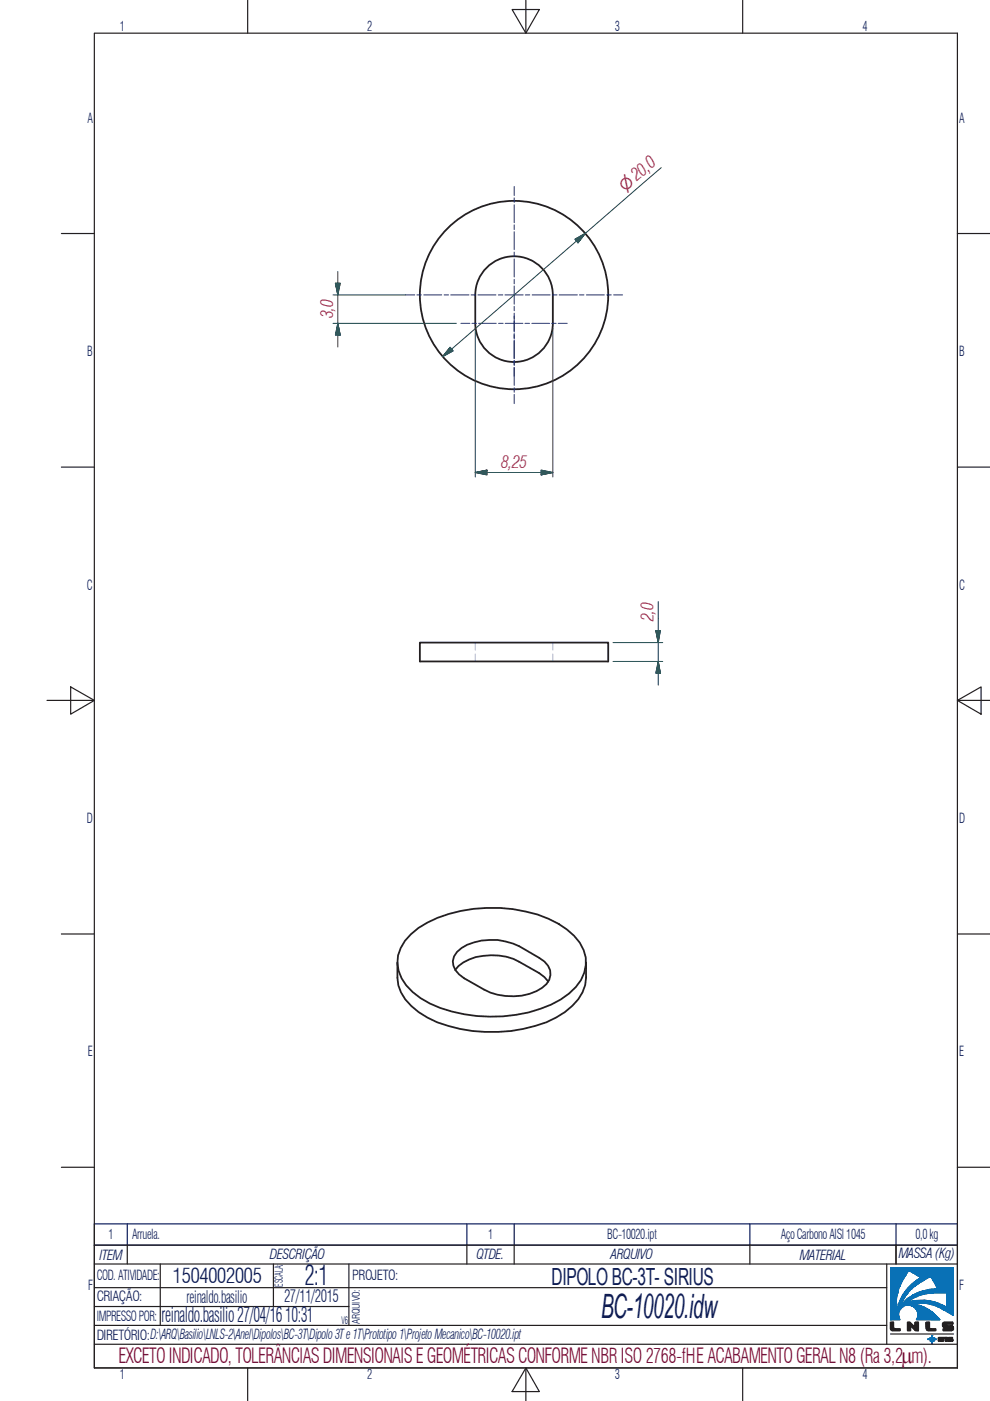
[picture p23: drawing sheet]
<svg xmlns="http://www.w3.org/2000/svg" width="210mm" height="297mm" viewBox="0 0 210 297" stroke-linecap="round" stroke-linejoin="round" font-family="sans-serif">
<defs><g id="words">
<text font-size="7.1" fill="#0c1c5b" x="127.4" y="279.5">BC-10020.idw</text>
<text font-size="5.8" fill="#0c1c5b" x="64.6" y="272.5">2:1</text>
<text font-size="5" fill="#0c1c5b" x="117" y="272.4">DIPOLO BC-3T- SIRIUS</text>
<g font-size="4.4" fill="#0c1c5b">
<text x="36.6" y="272">1504002005</text>
<text x="34.2" y="280.3">reinaldo.basilio 27/04/16 10:31</text>
</g>
<text font-size="4.4" fill="#750c38" x="25.1" y="289">EXCETO INDICADO, TOLERÂNCIAS DIMENSIONAIS E GEOMÉTRICAS CONFORMENBR ISO 2768-fHE ACABAMENTO GERALN8 (Ra 3,2mm).</text>
<g font-size="3.6" fill="#ee1d23">
<text x="70.7" y="67.5" transform="rotate(-90 70.7 67.5)">3,0</text>
<text x="106.2" y="99.2">8,25</text>
<text x="138.5" y="131.7" transform="rotate(-90 138.5 131.7)">2,0</text>
</g>
<g font-size="3.6" fill="#0c1c5b">
<text x="39.6" y="276.2">reinaldo.basilio</text>
<text x="60.3" y="276.1">27/11/2015</text>
</g>
<text font-size="3.2" fill="#ee1d23" x="132.6" y="40.6" transform="rotate(-41 132.6 40.6)">⌀20,0</text>
<g font-size="2.9" fill="#0c1c5b">
<text x="25.4" y="6.7">1</text>
<text x="77.8" y="6.7">2</text>
<text x="130.4" y="6.7">3</text>
<text x="182.9" y="6.7">4</text>
<text x="18.5" y="26">A</text>
<text x="203.4" y="26">A</text>
<text x="18.5" y="75.5">B</text>
<text x="203.4" y="75.5">B</text>
<text x="18.4" y="125.1">C</text>
<text x="203.4" y="125.1">C</text>
<text x="18.4" y="174.5">D</text>
<text x="203.4" y="174.5">D</text>
<text x="18.6" y="224">E</text>
<text x="203.4" y="224">E</text>
<text x="23" y="262.7">1</text>
<text x="28" y="262.8">Arruela.</text>
<text x="103.5" y="262.7">1</text>
<text x="128.8" y="262.8">BC-10020.ipt</text>
<text x="165.5" y="262.8">Aço Carbono AISI 1045</text>
<text x="194.1" y="262.8">0,0 kg</text>
<text x="21.1" y="267">ITEM</text>
<text x="57.2" y="266.9">DESCRIÇÃO</text>
<text x="101" y="267">QTDE.</text>
<text x="129.5" y="267">ARQUIVO</text>
<text x="169.6" y="267">MATERIAL</text>
<text x="190.5" y="266.8">MASSA (Kg)</text>
<text x="18.7" y="273.5">F</text>
<text x="20.5" y="271.5">COD. ATIVIDADE:</text>
<text x="20.5" y="275.9">CRIAÇÃO:</text>
<text x="74.7" y="271.5">PROJETO:</text>
<text x="203.4" y="273.5">F</text>
<text x="20.5" y="280.1">IMPRESSO POR:</text>
<text x="20.5" y="284.1">DIRETÓRIO:D:\ARQ\Basilio\LNLS-2\Anel\Dipolos\BC-3T\Dipolo 3Te 1T\Prototipo 1\Projeto Mecanico\BC-10020.ipt</text>
<text x="25.4" y="292.4">1</text>
<text x="77.8" y="292.4">2</text>
<text x="130.4" y="292.4">3</text>
<text x="182.9" y="292.4">4</text>
</g>
<text font-size="2.3" fill="#0c1c5b" x="59.9" y="272.8" transform="rotate(-90 59.9 272.8)">ESCALA:</text>
<g font-size="2.2" fill="#0c1c5b">
<text x="72.4" y="280.7">V6</text>
<text x="76.3" y="280.6" transform="rotate(-90 76.3 280.6)">ARQUIVO:</text>
</g>
</g></defs>
<g fill="none" stroke="#231f20" stroke-width=".38">
<path d="M103.2 56.7a8.2 8.2 0 0 1 8.9-1.7 8.2 8.2 0 0 1 5.1 7.6v5.9a8.2 8.2 0 0 1-8.2 8.2 8.2 8.2 0 0 1-8.2-8.1v-6a8.2 8.2 0 0 1 2.4-5.9zM89 136.2h40v4h-40zM87.1 198.1a23.5 23.5 0 0 1 13.4-5.4 30.5 30.5 0 0 1 17.9 3.2 11.2 11.2 0 0 1 5.8 7.1 8.3 8.3 0 0 1-3.6 7.7 26.6 26.6 0 0 1-16.7 4.8 28.4 28.4 0 0 1-14.8-3.9 9.9 9.9 0 0 1-4.8-7.4 8.3 8.3 0 0 1 2.8-6.1zM84.3 204.1v3.2a8.4 8.4 0 0 0 2.9 6 20 20 0 0 0 10.3 4.9 31.6 31.6 0 0 0 20.4-2.5 12.2 12.2 0 0 0 6.2-6.8l.2-1.6v-3.2M96.5 205.6a9.4 9.4 0 0 1 7.6-3.1 11.1 11.1 0 0 1 6 1.4l4.3 2.4 1 .9 .9 .9M96.9 201.8a11.3 11.3 0 0 1 10.3-2.2 22.2 22.2 0 0 1 8.2 4.3 3.3 3.3 0 0 1-.5 5.6 12.6 12.6 0 0 1-12.2 .3l-4.3-2.4a3.9 3.9 0 0 1-2.1-4.6z"/>
<circle cx="109" cy="62.6" r="20"/>
</g>
<path d="M100.8 136.2v1.6M100.8 138.7v1.5M117.2 136.2v1.6M117.2 138.7v1.5" fill="none" stroke="#8bbee7" stroke-width=".21"/>
<path d="M198.7 273l2.1 1.2-.4-.1z" fill="#0971b6"/>
<path d="M198.7 273l2.1 1.2-.4-.1z" fill="none" stroke="#0971b6" stroke-width=".25"/>
<path d="M198.7 273l1.7 1.1-1.5-.8z" fill="#0971b6"/>
<path d="M198.7 273l1.7 1.1-1.5-.8z" fill="none" stroke="#0971b6" stroke-width=".25"/>
<path d="M197.4 274.2l1.5-.9 1.5 .8z" fill="#0971b6"/>
<path d="M197.4 274.2l1.5-.9 1.5 .8z" fill="none" stroke="#0971b6" stroke-width=".25"/>
<path d="M198.3 273.3h.6l-1.5 .9z" fill="#0971b6"/>
<path d="M198.3 273.3h.6l-1.5 .9z" fill="none" stroke="#0971b6" stroke-width=".25"/>
<path d="M197 273.4l1.3-.1-.9 .9z" fill="#0971b6"/>
<path d="M197 273.4l1.3-.1-.9 .9z" fill="none" stroke="#0971b6" stroke-width=".25"/>
<path d="M200.8 274.2l1.3 4.7-1.3-1.7z" fill="#0971b6"/>
<path d="M200.8 274.2l1.3 4.7-1.3-1.7z" fill="none" stroke="#0971b6" stroke-width=".25"/>
<path d="M202.1 268.8v10.1l-1.3-4.7z" fill="#0971b6"/>
<path d="M202.1 268.8v10.1l-1.3-4.7z" fill="none" stroke="#0971b6" stroke-width=".25"/>
<path d="M202.1 268.8l-1.3 5.4-2.3-1.6z" fill="#0971b6"/>
<path d="M202.1 268.8l-1.3 5.4-2.3-1.6z" fill="none" stroke="#0971b6" stroke-width=".25"/>
<path d="M198.4 272.3l3.7-3.5-3.6 3.8z" fill="#0971b6"/>
<path d="M198.4 272.3l3.7-3.5-3.6 3.8z" fill="none" stroke="#0971b6" stroke-width=".25"/>
<path d="M198.1 271.9l4-3.1-3.7 3.5z" fill="#0971b6"/>
<path d="M198.1 271.9l4-3.1-3.7 3.5z" fill="none" stroke="#0971b6" stroke-width=".25"/>
<path d="M198.1 271.9l.3 .4z" fill="#0971b6"/>
<path d="M198.1 271.9l.3 .4z" fill="none" stroke="#0971b6" stroke-width=".25"/>
<path d="M200.2 276.9l.6 .3-.7 .6z" fill="#0971b6"/>
<path d="M200.2 276.9l.6 .3-.7 .6z" fill="none" stroke="#0971b6" stroke-width=".25"/>
<path d="M200.1 277.8l.7-.6-.5 .6z" fill="#0971b6"/>
<path d="M200.1 277.8l.7-.6-.5 .6z" fill="none" stroke="#0971b6" stroke-width=".25"/>
<path d="M200.8 277.2l-.2 .8-.3-.2z" fill="#0971b6"/>
<path d="M200.8 277.2l-.2 .8-.3-.2z" fill="none" stroke="#0971b6" stroke-width=".25"/>
<path d="M200.2 276.9l-.1 .9-.3-.2z" fill="#0971b6"/>
<path d="M200.2 276.9l-.1 .9-.3-.2z" fill="none" stroke="#0971b6" stroke-width=".25"/>
<path d="M200.1 276.9h.1l-.4 .7z" fill="#0971b6"/>
<path d="M200.1 276.9h.1l-.4 .7z" fill="none" stroke="#0971b6" stroke-width=".25"/>
<path d="M199.6 276.6l.5 .3-.3 .7z" fill="#0971b6"/>
<path d="M199.6 276.6l.5 .3-.3 .7z" fill="none" stroke="#0971b6" stroke-width=".25"/>
<path d="M199.6 276.6l.5 .3z" fill="#0971b6"/>
<path d="M199.6 276.6l.5 .3z" fill="none" stroke="#0971b6" stroke-width=".25"/>
<path d="M199.4 276.6h.2z" fill="#0971b6"/>
<path d="M199.4 276.6h.2z" fill="none" stroke="#0971b6" stroke-width=".25"/>
<path d="M199.4 276.6h.2l-.6 .5z" fill="#0971b6"/>
<path d="M199.4 276.6h.2l-.6 .5z" fill="none" stroke="#0971b6" stroke-width=".25"/>
<path d="M199 277.1l.6-.5 .2 1z" fill="#0971b6"/>
<path d="M199 277.1l.6-.5 .2 1z" fill="none" stroke="#0971b6" stroke-width=".25"/>
<path d="M199.1 276.4l.3 .2-.4 .5z" fill="#0971b6"/>
<path d="M199.1 276.4l.3 .2-.4 .5z" fill="none" stroke="#0971b6" stroke-width=".25"/>
<path d="M199.1 276.4l-.1 .7-.3-.1z" fill="#0971b6"/>
<path d="M199.1 276.4l-.1 .7-.3-.1z" fill="none" stroke="#0971b6" stroke-width=".25"/>
<path d="M198.7 277l.3 .1z" fill="#0971b6"/>
<path d="M198.7 277l.3 .1z" fill="none" stroke="#0971b6" stroke-width=".25"/>
<path d="M198.2 276.1l.9 .3-.8 .4z" fill="#0971b6"/>
<path d="M198.2 276.1l.9 .3-.8 .4z" fill="none" stroke="#0971b6" stroke-width=".25"/>
<path d="M198.3 276.8l.8-.4-.6 .5z" fill="#0971b6"/>
<path d="M198.3 276.8l.8-.4-.6 .5z" fill="none" stroke="#0971b6" stroke-width=".25"/>
<path d="M198.5 276.9l.6-.5-.4 .6z" fill="#0971b6"/>
<path d="M198.5 276.9l.6-.5-.4 .6z" fill="none" stroke="#0971b6" stroke-width=".25"/>
<path d="M197.3 275.9l.9 .2-.9 .5z" fill="#0971b6"/>
<path d="M197.3 275.9l.9 .2-.9 .5z" fill="none" stroke="#0971b6" stroke-width=".25"/>
<path d="M197.3 276.6l.9-.5-.6 .5z" fill="#0971b6"/>
<path d="M197.3 276.6l.9-.5-.6 .5z" fill="none" stroke="#0971b6" stroke-width=".25"/>
<path d="M197.6 276.6l.6-.5 .1 .7z" fill="#0971b6"/>
<path d="M197.6 276.6l.6-.5 .1 .7z" fill="none" stroke="#0971b6" stroke-width=".25"/>
<path d="M196.3 276.3l1-.4v.7z" fill="#0971b6"/>
<path d="M196.3 276.3l1-.4v.7z" fill="none" stroke="#0971b6" stroke-width=".25"/>
<path d="M196.1 275.7l1.2 .2-1 .4z" fill="#0971b6"/>
<path d="M196.1 275.7l1.2 .2-1 .4z" fill="none" stroke="#0971b6" stroke-width=".25"/>
<path d="M196.1 275.7l.2 .6-.8-.1z" fill="#0971b6"/>
<path d="M196.1 275.7l.2 .6-.8-.1z" fill="none" stroke="#0971b6" stroke-width=".25"/>
<path d="M194.3 275.7h1.8l-.6 .5z" fill="#0971b6"/>
<path d="M194.3 275.7h1.8l-.6 .5z" fill="none" stroke="#0971b6" stroke-width=".25"/>
<path d="M194.3 275.7l1.2 .5-1.6 .1z" fill="#0971b6"/>
<path d="M194.3 275.7l1.2 .5-1.6 .1z" fill="none" stroke="#0971b6" stroke-width=".25"/>
<path d="M193.6 275.8l.7-.1-.4 .6z" fill="#0971b6"/>
<path d="M193.6 275.8l.7-.1-.4 .6z" fill="none" stroke="#0971b6" stroke-width=".25"/>
<path d="M193.6 275.8l.3 .5-.5 .1z" fill="#0971b6"/>
<path d="M193.6 275.8l.3 .5-.5 .1z" fill="none" stroke="#0971b6" stroke-width=".25"/>
<path d="M193 276l.6-.2-.2 .6z" fill="#0971b6"/>
<path d="M193 276l.6-.2-.2 .6z" fill="none" stroke="#0971b6" stroke-width=".25"/>
<path d="M193 276l.4 .4-.9 .3z" fill="#0971b6"/>
<path d="M193 276l.4 .4-.9 .3z" fill="none" stroke="#0971b6" stroke-width=".25"/>
<path d="M192.3 276.2l.7-.2-.5 .7z" fill="#0971b6"/>
<path d="M192.3 276.2l.7-.2-.5 .7z" fill="none" stroke="#0971b6" stroke-width=".25"/>
<path d="M192.1 276.3l.2-.1 .2 .5z" fill="#0971b6"/>
<path d="M192.1 276.3l.2-.1 .2 .5z" fill="none" stroke="#0971b6" stroke-width=".25"/>
<path d="M192.1 276.3l.4 .4-.5 .1z" fill="#0971b6"/>
<path d="M192.1 276.3l.4 .4-.5 .1z" fill="none" stroke="#0971b6" stroke-width=".25"/>
<path d="M192 276.3h.1l-.1 .5z" fill="#0971b6"/>
<path d="M192 276.3h.1l-.1 .5z" fill="none" stroke="#0971b6" stroke-width=".25"/>
<path d="M191.4 276.4l.6-.1v.5z" fill="#0971b6"/>
<path d="M191.4 276.4l.6-.1v.5z" fill="none" stroke="#0971b6" stroke-width=".25"/>
<path d="M191.4 276.2l.6 .1-.6 .1z" fill="#0971b6"/>
<path d="M191.4 276.2l.6 .1-.6 .1z" fill="none" stroke="#0971b6" stroke-width=".25"/>
<path d="M192 275.7v.6l-.6-.1z" fill="#0971b6"/>
<path d="M192 275.7v.6l-.6-.1z" fill="none" stroke="#0971b6" stroke-width=".25"/>
<path d="M192 275.7l.2 .4-.2 .2z" fill="#0971b6"/>
<path d="M192 275.7l.2 .4-.2 .2z" fill="none" stroke="#0971b6" stroke-width=".25"/>
<path d="M192 275.7h.1l.1 .4z" fill="#0971b6"/>
<path d="M192 275.7h.1l.1 .4z" fill="none" stroke="#0971b6" stroke-width=".25"/>
<path d="M192.1 275.7l.2 .4h-.1z" fill="#0971b6"/>
<path d="M192.1 275.7l.2 .4h-.1z" fill="none" stroke="#0971b6" stroke-width=".25"/>
<path d="M192.1 275.7l.4 .3-.2 .1z" fill="#0971b6"/>
<path d="M192.1 275.7l.4 .3-.2 .1z" fill="none" stroke="#0971b6" stroke-width=".25"/>
<path d="M192.2 276.1l-.2 .2z" fill="#0971b6"/>
<path d="M192.2 276.1l-.2 .2z" fill="none" stroke="#0971b6" stroke-width=".25"/>
<path d="M192.5 276l.1-.1z" fill="#0971b6"/>
<path d="M192.5 276l.1-.1z" fill="none" stroke="#0971b6" stroke-width=".25"/>
<path d="M192.1 275.7l.5 .2-.1 .1z" fill="#0971b6"/>
<path d="M192.1 275.7l.5 .2-.1 .1z" fill="none" stroke="#0971b6" stroke-width=".25"/>
<path d="M192.3 275.4l.4 .4-.1 .1z" fill="#0971b6"/>
<path d="M192.3 275.4l.4 .4-.1 .1z" fill="none" stroke="#0971b6" stroke-width=".25"/>
<path d="M192.3 275.5l.3 .4z" fill="#0971b6"/>
<path d="M192.3 275.5l.3 .4z" fill="none" stroke="#0971b6" stroke-width=".25"/>
<path d="M192.3 275.5l.3 .4-.5-.2z" fill="#0971b6"/>
<path d="M192.3 275.5l.3 .4-.5-.2z" fill="none" stroke="#0971b6" stroke-width=".25"/>
<path d="M192.3 275.4l.5 .3-.1 .1z" fill="#0971b6"/>
<path d="M192.3 275.4l.5 .3-.1 .1z" fill="none" stroke="#0971b6" stroke-width=".25"/>
<path d="M192.3 275.4l.2-.1 .3 .4z" fill="#0971b6"/>
<path d="M192.3 275.4l.2-.1 .3 .4z" fill="none" stroke="#0971b6" stroke-width=".25"/>
<path d="M192.3 275.4l.2-.1z" fill="#0971b6"/>
<path d="M192.3 275.4l.2-.1z" fill="none" stroke="#0971b6" stroke-width=".25"/>
<path d="M192.5 275.3l.5 .4h-.2z" fill="#0971b6"/>
<path d="M192.5 275.3l.5 .4h-.2z" fill="none" stroke="#0971b6" stroke-width=".25"/>
<path d="M192.6 275.2l.4 .5-.5-.4z" fill="#0971b6"/>
<path d="M192.6 275.2l.4 .5-.5-.4z" fill="none" stroke="#0971b6" stroke-width=".25"/>
<path d="M192.5 275.3l.1-.1z" fill="#0971b6"/>
<path d="M192.5 275.3l.1-.1z" fill="none" stroke="#0971b6" stroke-width=".25"/>
<path d="M192.6 275.2l.7 .2-.3 .3z" fill="#0971b6"/>
<path d="M192.6 275.2l.7 .2-.3 .3z" fill="none" stroke="#0971b6" stroke-width=".25"/>
<path d="M192.6 275.2l.2-.2 .5 .4z" fill="#0971b6"/>
<path d="M192.6 275.2l.2-.2 .5 .4z" fill="none" stroke="#0971b6" stroke-width=".25"/>
<path d="M192.8 275l.5 .4z" fill="#0971b6"/>
<path d="M192.8 275l.5 .4z" fill="none" stroke="#0971b6" stroke-width=".25"/>
<path d="M193 274.9l.3 .5-.4-.4z" fill="#0971b6"/>
<path d="M193 274.9l.3 .5-.4-.4z" fill="none" stroke="#0971b6" stroke-width=".25"/>
<path d="M193 274.9h.2l.1 .5z" fill="#0971b6"/>
<path d="M193 274.9h.2l.1 .5z" fill="none" stroke="#0971b6" stroke-width=".25"/>
<path d="M193.2 274.9l.5 .3-.4 .2z" fill="#0971b6"/>
<path d="M193.2 274.9l.5 .3-.4 .2z" fill="none" stroke="#0971b6" stroke-width=".25"/>
<path d="M193.3 274.7l.4 .5-.5-.3z" fill="#0971b6"/>
<path d="M193.3 274.7l.4 .5-.5-.3z" fill="none" stroke="#0971b6" stroke-width=".25"/>
<path d="M193.3 274.7l.2-.1 .2 .6z" fill="#0971b6"/>
<path d="M193.3 274.7l.2-.1 .2 .6z" fill="none" stroke="#0971b6" stroke-width=".25"/>
<path d="M193.5 274.6l.4 .5-.2 .1z" fill="#0971b6"/>
<path d="M193.5 274.6l.4 .5-.2 .1z" fill="none" stroke="#0971b6" stroke-width=".25"/>
<path d="M193.5 274.6l.6 .4-.2 .1z" fill="#0971b6"/>
<path d="M193.5 274.6l.6 .4-.2 .1z" fill="none" stroke="#0971b6" stroke-width=".25"/>
<path d="M193.5 274.6l.7 .3-.1 .1z" fill="#0971b6"/>
<path d="M193.5 274.6l.7 .3-.1 .1z" fill="none" stroke="#0971b6" stroke-width=".25"/>
<path d="M193.5 274.6l.8-.4-.1 .7z" fill="#0971b6"/>
<path d="M193.5 274.6l.8-.4-.1 .7z" fill="none" stroke="#0971b6" stroke-width=".25"/>
<path d="M194.3 274.2l.1 .7h-.2z" fill="#0971b6"/>
<path d="M194.3 274.2l.1 .7h-.2z" fill="none" stroke="#0971b6" stroke-width=".25"/>
<path d="M194.3 274.2l.4 .5-.3 .2z" fill="#0971b6"/>
<path d="M194.3 274.2l.4 .5-.3 .2z" fill="none" stroke="#0971b6" stroke-width=".25"/>
<path d="M194.7 274.1l.8 .4-.8 .2z" fill="#0971b6"/>
<path d="M194.7 274.1l.8 .4-.8 .2z" fill="none" stroke="#0971b6" stroke-width=".25"/>
<path d="M194.4 274.2l.3-.1v.6z" fill="#0971b6"/>
<path d="M194.4 274.2l.3-.1v.6z" fill="none" stroke="#0971b6" stroke-width=".25"/>
<path d="M194.3 274.2l.4 .5z" fill="#0971b6"/>
<path d="M194.3 274.2l.4 .5z" fill="none" stroke="#0971b6" stroke-width=".25"/>
<path d="M195.9 273.7l.5 .6-.9 .2z" fill="#0971b6"/>
<path d="M195.9 273.7l.5 .6-.9 .2z" fill="none" stroke="#0971b6" stroke-width=".25"/>
<path d="M195.6 273.7h.3l-.4 .8z" fill="#0971b6"/>
<path d="M195.6 273.7h.3l-.4 .8z" fill="none" stroke="#0971b6" stroke-width=".25"/>
<path d="M194.9 274l.7-.3-.1 .8z" fill="#0971b6"/>
<path d="M194.9 274l.7-.3-.1 .8z" fill="none" stroke="#0971b6" stroke-width=".25"/>
<path d="M196.6 273.5l.8 .7-1 .1z" fill="#0971b6"/>
<path d="M196.6 273.5l.8 .7-1 .1z" fill="none" stroke="#0971b6" stroke-width=".25"/>
<path d="M196.3 273.6l.3-.1-.2 .8z" fill="#0971b6"/>
<path d="M196.3 273.6l.3-.1-.2 .8z" fill="none" stroke="#0971b6" stroke-width=".25"/>
<path d="M195.9 273.7l.4-.1 .1 .7z" fill="#0971b6"/>
<path d="M195.9 273.7l.4-.1 .1 .7z" fill="none" stroke="#0971b6" stroke-width=".25"/>
<path d="M190.9 276.8v.1z" fill="#0971b6"/>
<path d="M190.9 276.8v.1z" fill="none" stroke="#0971b6" stroke-width=".25"/>
<path d="M190.5 276.4l.4 .4v.1z" fill="#0971b6"/>
<path d="M190.5 276.4l.4 .4v.1z" fill="none" stroke="#0971b6" stroke-width=".25"/>
<path d="M190.5 276.4l.4 .5-.6 .6z" fill="#0971b6"/>
<path d="M190.5 276.4l.4 .5-.6 .6z" fill="none" stroke="#0971b6" stroke-width=".25"/>
<path d="M190.5 276.4l.5 .2-.1 .2z" fill="#0971b6"/>
<path d="M190.5 276.4l.5 .2-.1 .2z" fill="none" stroke="#0971b6" stroke-width=".25"/>
<path d="M190.5 276.4h.6l-.1 .2z" fill="#0971b6"/>
<path d="M190.5 276.4h.6l-.1 .2z" fill="none" stroke="#0971b6" stroke-width=".25"/>
<path d="M190.7 276.2l.4 .2h-.6z" fill="#0971b6"/>
<path d="M190.7 276.2l.4 .2h-.6z" fill="none" stroke="#0971b6" stroke-width=".25"/>
<path d="M190.7 275.9l.4 .5-.4-.2z" fill="#0971b6"/>
<path d="M190.7 275.9l.4 .5-.4-.2z" fill="none" stroke="#0971b6" stroke-width=".25"/>
<path d="M190.7 275.9l.9-.4-.5 .9z" fill="#0971b6"/>
<path d="M190.7 275.9l.9-.4-.5 .9z" fill="none" stroke="#0971b6" stroke-width=".25"/>
<path d="M190.9 275.5h.7l-.9 .4z" fill="#0971b6"/>
<path d="M190.9 275.5h.7l-.9 .4z" fill="none" stroke="#0971b6" stroke-width=".25"/>
<path d="M190.9 275.4l.7 .1h-.7z" fill="#0971b6"/>
<path d="M190.9 275.4l.7 .1h-.7z" fill="none" stroke="#0971b6" stroke-width=".25"/>
<path d="M190.9 275.4l.7 .1z" fill="#0971b6"/>
<path d="M190.9 275.4l.7 .1z" fill="none" stroke="#0971b6" stroke-width=".25"/>
<path d="M191.2 275l.4 .4h-.7z" fill="#0971b6"/>
<path d="M191.2 275l.4 .4h-.7z" fill="none" stroke="#0971b6" stroke-width=".25"/>
<path d="M191.2 275l.6 .2-.2 .2z" fill="#0971b6"/>
<path d="M191.2 275l.6 .2-.2 .2z" fill="none" stroke="#0971b6" stroke-width=".25"/>
<path d="M191.2 275h.6v.2z" fill="#0971b6"/>
<path d="M191.2 275h.6v.2z" fill="none" stroke="#0971b6" stroke-width=".25"/>
<path d="M191.4 274.6l.5 .3-.1 .1z" fill="#0971b6"/>
<path d="M191.4 274.6l.5 .3-.1 .1z" fill="none" stroke="#0971b6" stroke-width=".25"/>
<path d="M191.4 274.6l.4 .4-.5-.3z" fill="#0971b6"/>
<path d="M191.4 274.6l.4 .4-.5-.3z" fill="none" stroke="#0971b6" stroke-width=".25"/>
<path d="M191.3 274.7l.5 .3h-.6z" fill="#0971b6"/>
<path d="M191.3 274.7l.5 .3h-.6z" fill="none" stroke="#0971b6" stroke-width=".25"/>
<path d="M191.4 274.6l.5 .3z" fill="#0971b6"/>
<path d="M191.4 274.6l.5 .3z" fill="none" stroke="#0971b6" stroke-width=".25"/>
<path d="M191.4 274.6l.6 .1-.1 .2z" fill="#0971b6"/>
<path d="M191.4 274.6l.6 .1-.1 .2z" fill="none" stroke="#0971b6" stroke-width=".25"/>
<path d="M191.4 274.6h.7l-.1 .1z" fill="#0971b6"/>
<path d="M191.4 274.6h.7l-.1 .1z" fill="none" stroke="#0971b6" stroke-width=".25"/>
<path d="M192.1 274.6l.1-.1z" fill="#0971b6"/>
<path d="M192.1 274.6l.1-.1z" fill="none" stroke="#0971b6" stroke-width=".25"/>
<path d="M191.6 274.3l.6 .2-.1 .1z" fill="#0971b6"/>
<path d="M191.6 274.3l.6 .2-.1 .1z" fill="none" stroke="#0971b6" stroke-width=".25"/>
<path d="M191.5 274.4l.1-.1 .5 .3z" fill="#0971b6"/>
<path d="M191.5 274.4l.1-.1 .5 .3z" fill="none" stroke="#0971b6" stroke-width=".25"/>
<path d="M192.3 274.3l-.1 .2z" fill="#0971b6"/>
<path d="M192.3 274.3l-.1 .2z" fill="none" stroke="#0971b6" stroke-width=".25"/>
<path d="M191.8 274l.5 .3-.1 .2z" fill="#0971b6"/>
<path d="M191.8 274l.5 .3-.1 .2z" fill="none" stroke="#0971b6" stroke-width=".25"/>
<path d="M191.8 274l.4 .5-.6-.3z" fill="#0971b6"/>
<path d="M191.8 274l.4 .5-.6-.3z" fill="none" stroke="#0971b6" stroke-width=".25"/>
<path d="M192.3 274.3l.2-.1z" fill="#0971b6"/>
<path d="M192.3 274.3l.2-.1z" fill="none" stroke="#0971b6" stroke-width=".25"/>
<path d="M191.8 274l.7 .2-.2 .1z" fill="#0971b6"/>
<path d="M191.8 274l.7 .2-.2 .1z" fill="none" stroke="#0971b6" stroke-width=".25"/>
<path d="M192.6 274l-.1 .2z" fill="#0971b6"/>
<path d="M192.6 274l-.1 .2z" fill="none" stroke="#0971b6" stroke-width=".25"/>
<path d="M191.9 273.8l.7 .2-.1 .2z" fill="#0971b6"/>
<path d="M191.9 273.8l.7 .2-.1 .2z" fill="none" stroke="#0971b6" stroke-width=".25"/>
<path d="M191.8 274l.1-.2 .6 .4z" fill="#0971b6"/>
<path d="M191.8 274l.1-.2 .6 .4z" fill="none" stroke="#0971b6" stroke-width=".25"/>
<path d="M192.3 273.4l.6 .2-.3 .4z" fill="#0971b6"/>
<path d="M192.3 273.4l.6 .2-.3 .4z" fill="none" stroke="#0971b6" stroke-width=".25"/>
<path d="M192.3 273.4l.3 .6-.5-.4z" fill="#0971b6"/>
<path d="M192.3 273.4l.3 .6-.5-.4z" fill="none" stroke="#0971b6" stroke-width=".25"/>
<path d="M192.1 273.6l.5 .4-.7-.2z" fill="#0971b6"/>
<path d="M192.1 273.6l.5 .4-.7-.2z" fill="none" stroke="#0971b6" stroke-width=".25"/>
<path d="M192 273.7l.1-.1-.2 .2z" fill="#0971b6"/>
<path d="M192 273.7l.1-.1-.2 .2z" fill="none" stroke="#0971b6" stroke-width=".25"/>
<path d="M192.3 273.4l.7 .2z" fill="#0971b6"/>
<path d="M192.3 273.4l.7 .2z" fill="none" stroke="#0971b6" stroke-width=".25"/>
<path d="M192.3 273.3l.7 .3z" fill="#0971b6"/>
<path d="M192.3 273.3l.7 .3z" fill="none" stroke="#0971b6" stroke-width=".25"/>
<path d="M192.3 273.3l.2-.1 .5 .4z" fill="#0971b6"/>
<path d="M192.3 273.3l.2-.1 .5 .4z" fill="none" stroke="#0971b6" stroke-width=".25"/>
<path d="M192.5 273.2l.7 .1-.2 .3z" fill="#0971b6"/>
<path d="M192.5 273.2l.7 .1-.2 .3z" fill="none" stroke="#0971b6" stroke-width=".25"/>
<path d="M192.5 273.1l.7 .2-.7-.1z" fill="#0971b6"/>
<path d="M192.5 273.1l.7 .2-.7-.1z" fill="none" stroke="#0971b6" stroke-width=".25"/>
<path d="M192.5 273.1l.8 .2z" fill="#0971b6"/>
<path d="M192.5 273.1l.8 .2z" fill="none" stroke="#0971b6" stroke-width=".25"/>
<path d="M192.5 273.1l1-.1-.2 .3z" fill="#0971b6"/>
<path d="M192.5 273.1l1-.1-.2 .3z" fill="none" stroke="#0971b6" stroke-width=".25"/>
<path d="M193.5 273l.3-.2z" fill="#0971b6"/>
<path d="M193.5 273l.3-.2z" fill="none" stroke="#0971b6" stroke-width=".25"/>
<path d="M193.3 272.2l.5 .6-.3 .2z" fill="#0971b6"/>
<path d="M193.3 272.2l.5 .6-.3 .2z" fill="none" stroke="#0971b6" stroke-width=".25"/>
<path d="M192.5 273.1l.8-.9 .2 .8z" fill="#0971b6"/>
<path d="M192.5 273.1l.8-.9 .2 .8z" fill="none" stroke="#0971b6" stroke-width=".25"/>
<path d="M193.8 272.8l.2-.1z" fill="#0971b6"/>
<path d="M193.8 272.8l.2-.1z" fill="none" stroke="#0971b6" stroke-width=".25"/>
<path d="M193.5 272.2l.5 .5-.2 .1z" fill="#0971b6"/>
<path d="M193.5 272.2l.5 .5-.2 .1z" fill="none" stroke="#0971b6" stroke-width=".25"/>
<path d="M193.3 272.2h.2l.3 .6z" fill="#0971b6"/>
<path d="M193.3 272.2h.2l.3 .6z" fill="none" stroke="#0971b6" stroke-width=".25"/>
<path d="M194 272.6h.1" fill="none" stroke="#0971b6" stroke-width=".25"/>
<path d="M193.5 272.2l.6 .4-.1 .1z" fill="#0971b6"/>
<path d="M193.5 272.2l.6 .4-.1 .1z" fill="none" stroke="#0971b6" stroke-width=".25"/>
<path d="M194.1 272.6l.3-.2z" fill="#0971b6"/>
<path d="M194.1 272.6l.3-.2z" fill="none" stroke="#0971b6" stroke-width=".25"/>
<path d="M193.7 272l.7 .4-.3 .2z" fill="#0971b6"/>
<path d="M193.7 272l.7 .4-.3 .2z" fill="none" stroke="#0971b6" stroke-width=".25"/>
<path d="M193.5 272.2l.2-.2 .4 .6z" fill="#0971b6"/>
<path d="M193.5 272.2l.2-.2 .4 .6z" fill="none" stroke="#0971b6" stroke-width=".25"/>
<path d="M193.6 272.1l.1-.1-.2 .2z" fill="#0971b6"/>
<path d="M193.6 272.1l.1-.1-.2 .2z" fill="none" stroke="#0971b6" stroke-width=".25"/>
<path d="M194.4 272.4l.2-.2z" fill="#0971b6"/>
<path d="M194.4 272.4l.2-.2z" fill="none" stroke="#0971b6" stroke-width=".25"/>
<path d="M194 271.7l.6 .5-.2 .2z" fill="#0971b6"/>
<path d="M194 271.7l.6 .5-.2 .2z" fill="none" stroke="#0971b6" stroke-width=".25"/>
<path d="M193.8 271.9l.2-.2 .4 .7z" fill="#0971b6"/>
<path d="M193.8 271.9l.2-.2 .4 .7z" fill="none" stroke="#0971b6" stroke-width=".25"/>
<path d="M194 271.7l-.2 .2z" fill="#0971b6"/>
<path d="M194 271.7l-.2 .2z" fill="none" stroke="#0971b6" stroke-width=".25"/>
<path d="M194.6 272.2l.2-.1z" fill="#0971b6"/>
<path d="M194.6 272.2l.2-.1z" fill="none" stroke="#0971b6" stroke-width=".25"/>
<path d="M194.2 271.6l.6 .5-.2 .1z" fill="#0971b6"/>
<path d="M194.2 271.6l.6 .5-.2 .1z" fill="none" stroke="#0971b6" stroke-width=".25"/>
<path d="M194 271.7l.2-.1 .4 .6z" fill="#0971b6"/>
<path d="M194 271.7l.2-.1 .4 .6z" fill="none" stroke="#0971b6" stroke-width=".25"/>
<path d="M194 271.7l.2-.1z" fill="#0971b6"/>
<path d="M194 271.7l.2-.1z" fill="none" stroke="#0971b6" stroke-width=".25"/>
<path d="M194.8 272.1l.2-.2z" fill="#0971b6"/>
<path d="M194.8 272.1l.2-.2z" fill="none" stroke="#0971b6" stroke-width=".25"/>
<path d="M194.4 271.5l.6 .4-.2 .2z" fill="#0971b6"/>
<path d="M194.4 271.5l.6 .4-.2 .2z" fill="none" stroke="#0971b6" stroke-width=".25"/>
<path d="M194.2 271.6l.2-.1 .4 .6z" fill="#0971b6"/>
<path d="M194.2 271.6l.2-.1 .4 .6z" fill="none" stroke="#0971b6" stroke-width=".25"/>
<path d="M194.2 271.5h.2z" fill="#0971b6"/>
<path d="M194.2 271.5h.2z" fill="none" stroke="#0971b6" stroke-width=".25"/>
<path d="M194.4 271.5l.2-.1 .4 .5z" fill="#0971b6"/>
<path d="M194.4 271.5l.2-.1 .4 .5z" fill="none" stroke="#0971b6" stroke-width=".25"/>
<path d="M194.6 271.4l.5 .5h-.1z" fill="#0971b6"/>
<path d="M194.6 271.4l.5 .5h-.1z" fill="none" stroke="#0971b6" stroke-width=".25"/>
<path d="M194.8 271.2l.3 .7-.5-.5z" fill="#0971b6"/>
<path d="M194.8 271.2l.3 .7-.5-.5z" fill="none" stroke="#0971b6" stroke-width=".25"/>
<path d="M194.8 271.2l.6 .5-.3 .2z" fill="#0971b6"/>
<path d="M194.8 271.2l.6 .5-.3 .2z" fill="none" stroke="#0971b6" stroke-width=".25"/>
<path d="M194.8 271.2l.1-.1 .5 .6z" fill="#0971b6"/>
<path d="M194.8 271.2l.1-.1 .5 .6z" fill="none" stroke="#0971b6" stroke-width=".25"/>
<path d="M194.9 271.1l.7 .6h-.2z" fill="#0971b6"/>
<path d="M194.9 271.1l.7 .6h-.2z" fill="none" stroke="#0971b6" stroke-width=".25"/>
<path d="M194.9 271.1l.3-.2 .4 .8z" fill="#0971b6"/>
<path d="M194.9 271.1l.3-.2 .4 .8z" fill="none" stroke="#0971b6" stroke-width=".25"/>
<path d="M195.2 270.9l.6 .6-.2 .2z" fill="#0971b6"/>
<path d="M195.2 270.9l.6 .6-.2 .2z" fill="none" stroke="#0971b6" stroke-width=".25"/>
<path d="M195.2 270.9l.6 .6z" fill="#0971b6"/>
<path d="M195.2 270.9l.6 .6z" fill="none" stroke="#0971b6" stroke-width=".25"/>
<path d="M195.2 270.9l.8 .5-.2 .1z" fill="#0971b6"/>
<path d="M195.2 270.9l.8 .5-.2 .1z" fill="none" stroke="#0971b6" stroke-width=".25"/>
<path d="M195.2 270.9l1.1 .3-.3 .2z" fill="#0971b6"/>
<path d="M195.2 270.9l1.1 .3-.3 .2z" fill="none" stroke="#0971b6" stroke-width=".25"/>
<path d="M195.2 270.9l1.4 .1-.3 .2z" fill="#0971b6"/>
<path d="M195.2 270.9l1.4 .1-.3 .2z" fill="none" stroke="#0971b6" stroke-width=".25"/>
<path d="M195.2 270.9h1.6l-.2 .1z" fill="#0971b6"/>
<path d="M195.2 270.9h1.6l-.2 .1z" fill="none" stroke="#0971b6" stroke-width=".25"/>
<path d="M195.2 270.9l2-.2-.4 .2z" fill="#0971b6"/>
<path d="M194.6 270.5l2.7 .1zM194.6 270.5l2.6 .2-2.3-.1zM194.9 270.6l2.3 .1-2.1 .1zM195.2 270.9l2-.2-.4 .2z" fill="none" stroke="#0971b6" stroke-width=".25"/>
<path d="M194.6 270.6h2.7M194.9 270.7h2.3" fill="none" stroke="#0971b6" stroke-width=".21"/>
<path d="M197.3 270.6l.2 .4z" fill="#0971b6"/>
<path d="M197.3 270.6l.2 .4z" fill="none" stroke="#0971b6" stroke-width=".25"/>
<path d="M197.3 270.6l4.8-1.8-4.6 2.2z" fill="#0971b6"/>
<path d="M197.3 270.6l4.8-1.8-4.6 2.2z" fill="none" stroke="#0971b6" stroke-width=".25"/>
<path d="M193 269.5l9.1-.7-4.8 1.8z" fill="#0971b6"/>
<path d="M193 269.5l9.1-.7-4.8 1.8z" fill="none" stroke="#0971b6" stroke-width=".25"/>
<path d="M192.7 269.3l9.4-.5-9.1 .7z" fill="#0971b6"/>
<path d="M192.7 269.3l9.4-.5-9.1 .7z" fill="none" stroke="#0971b6" stroke-width=".25"/>
<path d="M192.7 269.3l.3 .2z" fill="#0971b6"/>
<path d="M192.7 269.3l.3 .2z" fill="none" stroke="#0971b6" stroke-width=".25"/>
<path d="M197.5 271l4.6-2.2-4.4 2.4z" fill="#0971b6"/>
<path d="M197.5 271l4.6-2.2-4.4 2.4z" fill="none" stroke="#0971b6" stroke-width=".25"/>
<path d="M197.7 271.2l4.4-2.4-4.1 2.9z" fill="#0971b6"/>
<path d="M197.7 271.2l4.4-2.4-4.1 2.9z" fill="none" stroke="#0971b6" stroke-width=".25"/>
<path d="M198 271.7l4.1-2.9-4 3.1z" fill="#0971b6"/>
<path d="M198 271.7l4.1-2.9-4 3.1z" fill="none" stroke="#0971b6" stroke-width=".25"/>
<path d="M197.7 271.2l.3 .5z" fill="#0971b6"/>
<path d="M197.7 271.2l.3 .5z" fill="none" stroke="#0971b6" stroke-width=".25"/>
<path d="M198.5 272.6l.2 .4z" fill="#0971b6"/>
<path d="M198.5 272.6l.2 .4z" fill="none" stroke="#0971b6" stroke-width=".25"/>
<path d="M198.5 272.6l2.3 1.6-2.1-1.2z" fill="#0971b6"/>
<path d="M198.5 272.6l2.3 1.6-2.1-1.2z" fill="none" stroke="#0971b6" stroke-width=".25"/>
<path d="M196.6 273.5l.4-.1 .4 .8z" fill="#0971b6"/>
<path d="M196.6 273.5l.4-.1 .4 .8z" fill="none" stroke="#0971b6" stroke-width=".25"/>
<path d="M194.7 274.1l.2-.1 .6 .5z" fill="#0971b6"/>
<path d="M194.7 274.1l.2-.1 .6 .5z" fill="none" stroke="#0971b6" stroke-width=".25"/>
<path d="M194.4 274.2l.3-.1z" fill="#0971b6"/>
<path d="M194.4 274.2l.3-.1z" fill="none" stroke="#0971b6" stroke-width=".25"/>
<path d="M191.4 276.4l.6 .4-.4 .1z" fill="#0971b6"/>
<path d="M191.4 276.4l.6 .4-.4 .1z" fill="none" stroke="#0971b6" stroke-width=".25"/>
<path d="M191.2 276.6l.2-.2 .2 .5z" fill="#0971b6"/>
<path d="M191.2 276.6l.2-.2 .2 .5z" fill="none" stroke="#0971b6" stroke-width=".25"/>
<path d="M191.2 276.6l.4 .3z" fill="#0971b6"/>
<path d="M191.2 276.6l.4 .3z" fill="none" stroke="#0971b6" stroke-width=".25"/>
<path d="M191.2 276.6l.4 .3-.2 .2z" fill="#0971b6"/>
<path d="M191.2 276.6l.4 .3-.2 .2z" fill="none" stroke="#0971b6" stroke-width=".25"/>
<path d="M191 276.8l.2-.2 .2 .5z" fill="#0971b6"/>
<path d="M191 276.8l.2-.2 .2 .5z" fill="none" stroke="#0971b6" stroke-width=".25"/>
<path d="M191 276.8l.4 .3-.5-.2z" fill="#0971b6"/>
<path d="M191 276.8l.4 .3-.5-.2z" fill="none" stroke="#0971b6" stroke-width=".25"/>
<path d="M190.9 276.9l.5 .2-.2 .1z" fill="#0971b6"/>
<path d="M190.9 276.9l.5 .2-.2 .1z" fill="none" stroke="#0971b6" stroke-width=".25"/>
<path d="M190.9 276.9l.3 .3z" fill="#0971b6"/>
<path d="M190.9 276.9l.3 .3z" fill="none" stroke="#0971b6" stroke-width=".25"/>
<path d="M190.9 276.9l.3 .3-.2 .3z" fill="#0971b6"/>
<path d="M190.9 276.9l.3 .3-.2 .3z" fill="none" stroke="#0971b6" stroke-width=".25"/>
<path d="M190.3 277.5l.6-.6 .1 .6z" fill="#0971b6"/>
<path d="M190.3 277.5l.6-.6 .1 .6z" fill="none" stroke="#0971b6" stroke-width=".25"/>
<path d="M190.3 277.5h.7l-.1 .1z" fill="#0971b6"/>
<path d="M190.3 277.5h.7l-.1 .1z" fill="none" stroke="#0971b6" stroke-width=".25"/>
<path d="M190.3 277.5l.6 .1-.1 .1z" fill="#0971b6"/>
<path d="M190.3 277.5l.6 .1-.1 .1z" fill="none" stroke="#0971b6" stroke-width=".25"/>
<path d="M190.3 277.5l.5 .2-.1 .3z" fill="#0971b6"/>
<path d="M190.3 277.5l.5 .2-.1 .3z" fill="none" stroke="#0971b6" stroke-width=".25"/>
<path d="M190.3 277.5l.4 .5-.5-.1z" fill="#0971b6"/>
<path d="M190.3 277.5l.4 .5-.5-.1z" fill="none" stroke="#0971b6" stroke-width=".25"/>
<path d="M190.2 277.9l.5 .1h-.5z" fill="#0971b6"/>
<path d="M190.2 277.9l.5 .1h-.5z" fill="none" stroke="#0971b6" stroke-width=".25"/>
<path d="M193 269.5l4.3 1.1-3.6-.7z" fill="#0971b6"/>
<path d="M193 269.5l4.3 1.1-3.6-.7z" fill="none" stroke="#0971b6" stroke-width=".25"/>
<path d="M193 269.5l.7 .4z" fill="#0971b6"/>
<path d="M193 269.5l.7 .4z" fill="none" stroke="#0971b6" stroke-width=".25"/>
<path d="M193.3 269.7l.4 .2z" fill="#0971b6"/>
<path d="M193.3 269.7l.4 .2z" fill="none" stroke="#0971b6" stroke-width=".25"/>
<path d="M193.7 269.9l3.6 .7-3.3-.5z" fill="#0971b6"/>
<path d="M193.7 269.9l3.6 .7-3.3-.5z" fill="none" stroke="#0971b6" stroke-width=".25"/>
<path d="M194 270.1l3.3 .5-2.7-.1z" fill="#0971b6"/>
<path d="M194 270.1l3.3 .5-2.7-.1z" fill="none" stroke="#0971b6" stroke-width=".25"/>
<path d="M194 270.1l.6 .4z" fill="#0971b6"/>
<path d="M194 270.1l.6 .4zM195.1 270.8l2.1-.1z" fill="none" stroke="#0971b6" stroke-width=".25"/>
<path d="M195.1 270.8h2.1" fill="none" stroke="#0971b6" stroke-width=".21"/>
<path d="M194.9 271.1l.3-.2z" fill="#0971b6"/>
<path d="M194.9 271.1l.3-.2z" fill="none" stroke="#0971b6" stroke-width=".25"/>
<path d="M194.8 271.2l.1-.1z" fill="#0971b6"/>
<path d="M194.8 271.2l.1-.1z" fill="none" stroke="#0971b6" stroke-width=".25"/>
<path d="M194.7 271.2h.1l-.2 .2z" fill="#0971b6"/>
<path d="M194.7 271.2h.1l-.2 .2z" fill="none" stroke="#0971b6" stroke-width=".25"/>
<path d="M194.4 271.5l.2-.1z" fill="#0971b6"/>
<path d="M194.4 271.5l.2-.1z" fill="none" stroke="#0971b6" stroke-width=".25"/>
<path d="M193.8 271.9l-.1 .1z" fill="#0971b6"/>
<path d="M193.8 271.9l-.1 .1z" fill="none" stroke="#0971b6" stroke-width=".25"/>
<path d="M193.7 272l.1-.1 .6 .5z" fill="#0971b6"/>
<path d="M193.7 272l.1-.1 .6 .5z" fill="none" stroke="#0971b6" stroke-width=".25"/>
<path d="M192.1 273.5l.2-.1-.2 .2z" fill="#0971b6"/>
<path d="M192.1 273.5l.2-.1-.2 .2z" fill="none" stroke="#0971b6" stroke-width=".25"/>
<path d="M191.8 274l.7 .2z" fill="#0971b6"/>
<path d="M191.8 274l.7 .2z" fill="none" stroke="#0971b6" stroke-width=".25"/>
<path d="M191.6 274.2l.6 .3z" fill="#0971b6"/>
<path d="M191.6 274.2l.6 .3z" fill="none" stroke="#0971b6" stroke-width=".25"/>
<path d="M191.5 274.4l.6 .2h-.7z" fill="#0971b6"/>
<path d="M191.5 274.4l.6 .2h-.7z" fill="none" stroke="#0971b6" stroke-width=".25"/>
<path d="M190.1 277.5l.1 .5z" fill="#0971b6"/>
<path d="M190.1 277.5l.1 .5z" fill="none" stroke="#0971b6" stroke-width=".25"/>
<path d="M190.1 277.5l.1 .5-1.4 1.8z" fill="#0971b6"/>
<path d="M190.1 277.5l.1 .5-1.4 1.8z" fill="none" stroke="#0971b6" stroke-width=".25"/>
<path d="M190.2 278l.3 .9-1.7 .9z" fill="#0971b6"/>
<path d="M190.2 278l.3 .9-1.7 .9z" fill="none" stroke="#0971b6" stroke-width=".25"/>
<path d="M188.8 279.8l1.7-.9 .1 .5z" fill="#0971b6"/>
<path d="M188.8 279.8l1.7-.9 .1 .5z" fill="none" stroke="#0971b6" stroke-width=".25"/>
<path d="M190.5 278.9l.1 .5z" fill="#0971b6"/>
<path d="M190.5 278.9l.1 .5z" fill="none" stroke="#0971b6" stroke-width=".25"/>
<path d="M190 275.7l.1 1.8-1.3 2.3z" fill="#0971b6"/>
<path d="M190 275.7l.1 1.8-1.3 2.3z" fill="none" stroke="#0971b6" stroke-width=".25"/>
<path d="M188.8 268.8l1.2 6.9-1.2 4.1z" fill="#0971b6"/>
<path d="M188.8 268.8l1.2 6.9-1.2 4.1z" fill="none" stroke="#0971b6" stroke-width=".25"/>
<path d="M188.8 268.8l1.3 6.2-.1 .7z" fill="#0971b6"/>
<path d="M188.8 268.8l1.3 6.2-.1 .7z" fill="none" stroke="#0971b6" stroke-width=".25"/>
<path d="M188.8 268.8l1.5 5.5-.2 .7z" fill="#0971b6"/>
<path d="M188.8 268.8l1.5 5.5-.2 .7z" fill="none" stroke="#0971b6" stroke-width=".25"/>
<path d="M190.4 273.6l-.1 .7z" fill="#0971b6"/>
<path d="M190.4 273.6l-.1 .7z" fill="none" stroke="#0971b6" stroke-width=".25"/>
<path d="M188.8 268.8l1.6 4.8-.1 .7z" fill="#0971b6"/>
<path d="M188.8 268.8l1.6 4.8-.1 .7z" fill="none" stroke="#0971b6" stroke-width=".25"/>
<path d="M188.8 268.8l1.9 4.1-.3 .7z" fill="#0971b6"/>
<path d="M188.8 268.8l1.9 4.1-.3 .7z" fill="none" stroke="#0971b6" stroke-width=".25"/>
<path d="M188.8 268.8l2 3.8-.1 .3z" fill="#0971b6"/>
<path d="M188.8 268.8l2 3.8-.1 .3z" fill="none" stroke="#0971b6" stroke-width=".25"/>
<path d="M188.8 268.8l2.1 3.6-.1 .2z" fill="#0971b6"/>
<path d="M188.8 268.8l2.1 3.6-.1 .2z" fill="none" stroke="#0971b6" stroke-width=".25"/>
<path d="M190.9 272.4l-.1 .2z" fill="#0971b6"/>
<path d="M190.9 272.4l-.1 .2z" fill="none" stroke="#0971b6" stroke-width=".25"/>
<path d="M190.8 272.6l-.1 .3z" fill="#0971b6"/>
<path d="M190.8 272.6l-.1 .3z" fill="none" stroke="#0971b6" stroke-width=".25"/>
<path d="M188.8 268.8l2.6 2.6-.5 1z" fill="#0971b6"/>
<path d="M188.8 268.8l2.6 2.6-.5 1z" fill="none" stroke="#0971b6" stroke-width=".25"/>
<path d="M188.8 268.8l2.8 2.4-.2 .2z" fill="#0971b6"/>
<path d="M188.8 268.8l2.8 2.4-.2 .2z" fill="none" stroke="#0971b6" stroke-width=".25"/>
<path d="M188.8 268.8l2.9 2.1-.1 .3z" fill="#0971b6"/>
<path d="M188.8 268.8l2.9 2.1-.1 .3z" fill="none" stroke="#0971b6" stroke-width=".25"/>
<path d="M188.8 268.8l3 2-.1 .1z" fill="#0971b6"/>
<path d="M188.8 268.8l3 2-.1 .1z" fill="none" stroke="#0971b6" stroke-width=".25"/>
<path d="M188.8 268.8l3.1 1.7-.1 .3z" fill="#0971b6"/>
<path d="M188.8 268.8l3.1 1.7-.1 .3z" fill="none" stroke="#0971b6" stroke-width=".25"/>
<path d="M188.8 268.8l3.3 1.4-.2 .3z" fill="#0971b6"/>
<path d="M188.8 268.8l3.3 1.4-.2 .3z" fill="none" stroke="#0971b6" stroke-width=".25"/>
<path d="M192.1 270.2l-.2 .3z" fill="#0971b6"/>
<path d="M192.1 270.2l-.2 .3z" fill="none" stroke="#0971b6" stroke-width=".25"/>
<path d="M192.3 269.9l-.2 .3z" fill="#0971b6"/>
<path d="M192.3 269.9l-.2 .3z" fill="none" stroke="#0971b6" stroke-width=".25"/>
<path d="M188.8 268.8l3.5 1-.2 .4z" fill="#0971b6"/>
<path d="M188.8 268.8l3.5 1-.2 .4z" fill="none" stroke="#0971b6" stroke-width=".25"/>
<path d="M192.6 269.4l-.3 .4z" fill="#0971b6"/>
<path d="M192.6 269.4l-.3 .4z" fill="none" stroke="#0971b6" stroke-width=".25"/>
<path d="M188.8 268.8l3.8 .6-.3 .4z" fill="#0971b6"/>
<path d="M188.8 268.8l3.8 .6-.3 .4z" fill="none" stroke="#0971b6" stroke-width=".25"/>
<path d="M188.8 268.8l3.9 .5z" fill="#0971b6"/>
<path d="M188.8 268.8l3.9 .5z" fill="none" stroke="#0971b6" stroke-width=".25"/>
<path d="M188.8 268.8h13.3l-9.4 .5z" fill="#0971b6"/>
<path d="M188.8 268.8h13.3l-9.4 .5z" fill="none" stroke="#0971b6" stroke-width=".25"/>
<path d="M201.6 278.5l.5 .4z" fill="#0971b6"/>
<path d="M201.6 278.5l.5 .4z" fill="none" stroke="#0971b6" stroke-width=".25"/>
<path d="M200.8 277.2l1.3 1.7-.5-.4z" fill="#0971b6"/>
<path d="M200.8 277.2l1.3 1.7-.5-.4z" fill="none" stroke="#0971b6" stroke-width=".25"/>
<path d="M200.8 277.2l.8 1.3-.4-.2z" fill="#0971b6"/>
<path d="M200.8 277.2l.8 1.3-.4-.2z" fill="none" stroke="#0971b6" stroke-width=".25"/>
<path d="M200.8 277.2l.4 1.1z" fill="#0971b6"/>
<path d="M200.8 277.2l.4 1.1z" fill="none" stroke="#0971b6" stroke-width=".25"/>
<path d="M200.8 277.2l.2 1-.2-.1z" fill="#0971b6"/>
<path d="M200.8 277.2l.2 1-.2-.1z" fill="none" stroke="#0971b6" stroke-width=".25"/>
<path d="M200.8 277.2v.9l-.2-.1z" fill="#0971b6"/>
<path d="M200.8 277.2v.9l-.2-.1z" fill="none" stroke="#0971b6" stroke-width=".25"/>
<path d="M188.8 279.8l1.8-.4 .1 .1z" fill="#0971b6"/>
<path d="M188.8 279.8l1.8-.4 .1 .1z" fill="none" stroke="#0971b6" stroke-width=".25"/>
<path d="M188.8 279.8l1.9-.3 .1 .3z" fill="#0971b6"/>
<path d="M188.8 279.8l1.9-.3 .1 .3z" fill="none" stroke="#0971b6" stroke-width=".25"/>
<path d="M190.7 279.5l.1 .3z" fill="#0971b6"/>
<path d="M190.7 279.5l.1 .3z" fill="none" stroke="#0971b6" stroke-width=".25"/>
<path d="M190.6 279.4l.1 .1z" fill="#0971b6"/>
<path d="M190.6 279.4l.1 .1z" fill="none" stroke="#0971b6" stroke-width=".25"/>
<path d="M190.2 278l.3 .3v.6z" fill="#0971b6"/>
<path d="M190.2 278l.3 .3v.6z" fill="none" stroke="#0971b6" stroke-width=".25"/>
<path d="M190.2 278h.5l-.2 .3z" fill="#0971b6"/>
<path d="M190.2 278h.5l-.2 .3z" fill="none" stroke="#0971b6" stroke-width=".25"/>
<path d="M191 277.5l-.1 .1z" fill="#0971b6"/>
<path d="M191 277.5l-.1 .1z" fill="none" stroke="#0971b6" stroke-width=".25"/>
<path d="M191.4 277.1l-.2 .1z" fill="#0971b6"/>
<path d="M191.4 277.1l-.2 .1z" fill="none" stroke="#0971b6" stroke-width=".25"/>
<path d="M191.4 277.1l.2-.2z" fill="#0971b6"/>
<path d="M191.4 277.1l.2-.2z" fill="none" stroke="#0971b6" stroke-width=".25"/>
<path d="M192.5 276.7l.9-.3-.2 .4z" fill="#0971b6"/>
<path d="M192.5 276.7l.9-.3-.2 .4z" fill="none" stroke="#0971b6" stroke-width=".25"/>
<path d="M193.4 276.4l-.2 .5z" fill="#0971b6"/>
<path d="M193.4 276.4l-.2 .5z" fill="none" stroke="#0971b6" stroke-width=".25"/>
<path d="M193.4 276.4v.5h-.2z" fill="#0971b6"/>
<path d="M193.4 276.4v.5h-.2z" fill="none" stroke="#0971b6" stroke-width=".25"/>
<path d="M193.4 276.4v.5z" fill="#0971b6"/>
<path d="M193.4 276.4v.5z" fill="none" stroke="#0971b6" stroke-width=".25"/>
<path d="M193.4 276.4l.3 .6-.3-.1z" fill="#0971b6"/>
<path d="M193.4 276.4l.3 .6-.3-.1z" fill="none" stroke="#0971b6" stroke-width=".25"/>
<path d="M193.4 276.4l.3 .7z" fill="#0971b6"/>
<path d="M193.4 276.4l.3 .7z" fill="none" stroke="#0971b6" stroke-width=".25"/>
<path d="M193.7 277.1l.1 .1z" fill="#0971b6"/>
<path d="M193.7 277.1l.1 .1z" fill="none" stroke="#0971b6" stroke-width=".25"/>
<path d="M193.7 277.1l.8-.5-.7 .6z" fill="#0971b6"/>
<path d="M193.7 277.1l.8-.5-.7 .6z" fill="none" stroke="#0971b6" stroke-width=".25"/>
<path d="M193.4 276.4l1.1 .2-.8 .5z" fill="#0971b6"/>
<path d="M193.4 276.4l1.1 .2-.8 .5z" fill="none" stroke="#0971b6" stroke-width=".25"/>
<path d="M193.8 277.2l.7-.6-.3 .9z" fill="#0971b6"/>
<path d="M193.8 277.2l.7-.6-.3 .9z" fill="none" stroke="#0971b6" stroke-width=".25"/>
<path d="M194.5 276.6l.8 .3-1.1 .6z" fill="#0971b6"/>
<path d="M194.5 276.6l.8 .3-1.1 .6z" fill="none" stroke="#0971b6" stroke-width=".25"/>
<path d="M194.2 277.5l1.1-.6-1 .7z" fill="#0971b6"/>
<path d="M194.2 277.5l1.1-.6-1 .7z" fill="none" stroke="#0971b6" stroke-width=".25"/>
<path d="M194.3 277.6l1-.7 .2 .1z" fill="#0971b6"/>
<path d="M194.3 277.6l1-.7 .2 .1z" fill="none" stroke="#0971b6" stroke-width=".25"/>
<path d="M194.3 277.6l1.2-.6-1.1 .9z" fill="#0971b6"/>
<path d="M194.3 277.6l1.2-.6-1.1 .9z" fill="none" stroke="#0971b6" stroke-width=".25"/>
<path d="M194.4 277.9l1.1-.9 .3 .1z" fill="#0971b6"/>
<path d="M194.4 277.9l1.1-.9 .3 .1z" fill="none" stroke="#0971b6" stroke-width=".25"/>
<path d="M194.4 277.9l1.4-.8-1.2 1.2z" fill="#0971b6"/>
<path d="M194.4 277.9l1.4-.8-1.2 1.2z" fill="none" stroke="#0971b6" stroke-width=".25"/>
<path d="M194.6 278.3l1.2-1.2 .5 .2z" fill="#0971b6"/>
<path d="M194.6 278.3l1.2-1.2 .5 .2z" fill="none" stroke="#0971b6" stroke-width=".25"/>
<path d="M194.6 278.3l1.7-1 .3 .2z" fill="#0971b6"/>
<path d="M194.6 278.3l1.7-1 .3 .2z" fill="none" stroke="#0971b6" stroke-width=".25"/>
<path d="M194.6 278.3l2-.8 .2 .1z" fill="#0971b6"/>
<path d="M194.6 278.3l2-.8 .2 .1z" fill="none" stroke="#0971b6" stroke-width=".25"/>
<path d="M194.6 278.3l2.2-.7-2.2 1.4z" fill="#0971b6"/>
<path d="M194.6 278.3l2.2-.7-2.2 1.4z" fill="none" stroke="#0971b6" stroke-width=".25"/>
<path d="M194.6 279l2.2-1.4 .1 .2z" fill="#0971b6"/>
<path d="M194.6 279l2.2-1.4 .1 .2z" fill="none" stroke="#0971b6" stroke-width=".25"/>
<path d="M194.6 279l2.3-1.2h.1z" fill="#0971b6"/>
<path d="M194.6 279l2.3-1.2h.1z" fill="none" stroke="#0971b6" stroke-width=".25"/>
<path d="M196.9 277.8h.1z" fill="#0971b6"/>
<path d="M196.9 277.8h.1z" fill="none" stroke="#0971b6" stroke-width=".25"/>
<path d="M194.2 277.5l.1 .1z" fill="#0971b6"/>
<path d="M194.2 277.5l.1 .1z" fill="none" stroke="#0971b6" stroke-width=".25"/>
<path d="M194.6 279l2.9-.8-3 1.2z" fill="#0971b6"/>
<path d="M194.6 279l2.9-.8-3 1.2z" fill="none" stroke="#0971b6" stroke-width=".25"/>
<path d="M194.6 279l2.9-.8z" fill="#0971b6"/>
<path d="M194.6 279l2.9-.8z" fill="none" stroke="#0971b6" stroke-width=".25"/>
<path d="M194.6 279l2.7-1 .1 .1z" fill="#0971b6"/>
<path d="M194.6 279l2.7-1 .1 .1z" fill="none" stroke="#0971b6" stroke-width=".25"/>
<path d="M197.3 278l.1 .1z" fill="#0971b6"/>
<path d="M197.3 278l.1 .1z" fill="none" stroke="#0971b6" stroke-width=".25"/>
<path d="M194.5 279.4l-.1 .3z" fill="#0971b6"/>
<path d="M194.5 279.4l-.1 .3z" fill="none" stroke="#0971b6" stroke-width=".25"/>
<path d="M194.5 279.4l3.7-.7-3.8 1z" fill="#0971b6"/>
<path d="M194.5 279.4l3.7-.7-3.8 1z" fill="none" stroke="#0971b6" stroke-width=".25"/>
<path d="M194.5 279.4l3.4-.9 .3 .2z" fill="#0971b6"/>
<path d="M194.5 279.4l3.4-.9 .3 .2z" fill="none" stroke="#0971b6" stroke-width=".25"/>
<path d="M197.9 278.5l.3 .2z" fill="#0971b6"/>
<path d="M194.4 279.7l4.8 .1h-4.9zM194.4 279.7h4.8v.1zM197.9 278.5l.3 .2z" fill="none" stroke="#0971b6" stroke-width=".25"/>
<path d="M194.3 279.7h4.9" fill="none" stroke="#0971b6" stroke-width=".21"/>
<path d="M194.4 279.7l3.8-1 1 1z" fill="#0971b6"/>
<path d="M194.4 279.7l3.8-1 1 1z" fill="none" stroke="#0971b6" stroke-width=".25"/>
<path d="M198.2 278.7l1 1z" fill="#0971b6"/>
<path d="M198.2 278.7l1 1z" fill="none" stroke="#0971b6" stroke-width=".25"/>
<path d="M198.2 278.7l.9 .9z" fill="#0971b6"/>
<path d="M198.2 278.7l.9 .9z" fill="none" stroke="#0971b6" stroke-width=".25"/>
<path d="M199.2 279.7v.1z" fill="#0971b6"/>
<path d="M199.2 279.7v.1z" fill="none" stroke="#0971b6" stroke-width=".25"/>
<path d="M197.7 278.3l.2 .2z" fill="#0971b6"/>
<path d="M197.7 278.3l.2 .2z" fill="none" stroke="#0971b6" stroke-width=".25"/>
<path d="M194.5 279.4l3.2-1.1 .2 .2z" fill="#0971b6"/>
<path d="M194.5 279.4l3.2-1.1 .2 .2z" fill="none" stroke="#0971b6" stroke-width=".25"/>
<path d="M197.5 278.2l.2 .1z" fill="#0971b6"/>
<path d="M197.5 278.2l.2 .1z" fill="none" stroke="#0971b6" stroke-width=".25"/>
<path d="M194.5 279.4l3-1.2 .2 .1z" fill="#0971b6"/>
<path d="M194.5 279.4l3-1.2 .2 .1z" fill="none" stroke="#0971b6" stroke-width=".25"/>
<path d="M197.4 278.1l.1 .1z" fill="#0971b6"/>
<path d="M197.4 278.1l.1 .1z" fill="none" stroke="#0971b6" stroke-width=".25"/>
<path d="M197.2 277.9l.1 .1z" fill="#0971b6"/>
<path d="M197.2 277.9l.1 .1z" fill="none" stroke="#0971b6" stroke-width=".25"/>
<path d="M194.6 279l2.7-1z" fill="#0971b6"/>
<path d="M194.6 279l2.7-1z" fill="none" stroke="#0971b6" stroke-width=".25"/>
<path d="M197 277.8l.2 .1z" fill="#0971b6"/>
<path d="M197 277.8l.2 .1z" fill="none" stroke="#0971b6" stroke-width=".25"/>
<path d="M194.6 279l2.4-1.2 .2 .1z" fill="#0971b6"/>
<path d="M194.6 279l2.4-1.2 .2 .1z" fill="none" stroke="#0971b6" stroke-width=".25"/>
<path d="M196.8 277.6l.1 .2z" fill="#0971b6"/>
<path d="M196.8 277.6l.1 .2z" fill="none" stroke="#0971b6" stroke-width=".25"/>
<path d="M195.8 277.1l.5 .2z" fill="#0971b6"/>
<path d="M195.8 277.1l.5 .2z" fill="none" stroke="#0971b6" stroke-width=".25"/>
<path d="M195.5 277l.3 .1z" fill="#0971b6"/>
<path d="M195.5 277l.3 .1z" fill="none" stroke="#0971b6" stroke-width=".25"/>
<path d="M201.2 278.3l.4 .2z" fill="#0971b6"/>
<path d="M201.2 278.3l.4 .2z" fill="none" stroke="#0971b6" stroke-width=".25"/>
<path d="M188.8 282.8h13.3zM188.8 282.8l13.2 .1zM202.1 282.9h.1" fill="none" stroke="#85878a" stroke-width=".25"/>
<path d="M188.8 282.8h13.3" fill="none" stroke="#85878a" stroke-width=".21"/>
<path d="M188.8 282.9h.1M188.8 282.9h13.2z" fill="none" stroke="#85878a" stroke-width=".25"/>
<path d="M188.8 282.9h13.2" fill="none" stroke="#85878a" stroke-width=".21"/>
<path d="M189.5 281.6h.1" fill="none" stroke="#231f20" stroke-width=".25"/>
<path d="M189.4 281.6l-.3 .4z" fill="#231f20"/>
<path d="M189.4 281.6l-.3 .4z" fill="none" stroke="#231f20" stroke-width=".25"/>
<path d="M189.1 282l.4-.4z" fill="#231f20"/>
<path d="M189.1 282l.4-.4z" fill="none" stroke="#231f20" stroke-width=".25"/>
<path d="M189.1 282h.1" fill="none" stroke="#231f20" stroke-width=".25"/>
<path d="M188.8 280.4h.6v1.2z" fill="#231f20"/>
<path d="M188.8 280.4h.6v1.2z" fill="none" stroke="#231f20" stroke-width=".25"/>
<path d="M188.8 280.4l.6 1.2h-.6z" fill="#231f20"/>
<path d="M188.8 280.4l.6 1.2h-.6z" fill="none" stroke="#231f20" stroke-width=".25"/>
<path d="M188.8 281.6h.6l-.5 .2z" fill="#231f20"/>
<path d="M188.8 281.6h.6l-.5 .2z" fill="none" stroke="#231f20" stroke-width=".25"/>
<path d="M188.8 281.6l.1 .2z" fill="#231f20"/>
<path d="M188.8 281.6l.1 .2z" fill="none" stroke="#231f20" stroke-width=".25"/>
<path d="M188.8 280.4h.6z" fill="#231f20"/>
<path d="M188.8 280.4h.6z" fill="none" stroke="#231f20" stroke-width=".25"/>
<path d="M188.8 280.4v1.2z" fill="#231f20"/>
<path d="M188.8 280.4v1.2z" fill="none" stroke="#231f20" stroke-width=".25"/>
<path d="M188.8 280.4v1.2z" fill="#231f20"/>
<path d="M188.8 280.4v1.2z" fill="none" stroke="#231f20" stroke-width=".25"/>
<path d="M188.9 281.8h.1" fill="none" stroke="#231f20" stroke-width=".25"/>
<path d="M188.9 281.8h.1" fill="none" stroke="#231f20" stroke-width=".25"/>
<path d="M188.9 281.8l.5-.2z" fill="#231f20"/>
<path d="M188.9 281.8l.5-.2z" fill="none" stroke="#231f20" stroke-width=".25"/>
<path d="M189 281.8l.4-.2-.3 .4z" fill="#231f20"/>
<path d="M189 281.8l.4-.2-.3 .4z" fill="none" stroke="#231f20" stroke-width=".25"/>
<path d="M188.9 281.8h.1" fill="none" stroke="#231f20" stroke-width=".25"/>
<path d="M189 281.9h.1" fill="none" stroke="#231f20" stroke-width=".25"/>
<path d="M189 281.8l.1 .2z" fill="#231f20"/>
<path d="M189 281.8l.1 .2z" fill="none" stroke="#231f20" stroke-width=".25"/>
<path d="M189 281.9l.1 .1z" fill="#231f20"/>
<path d="M189 281.9l.1 .1z" fill="none" stroke="#231f20" stroke-width=".25"/>
<path d="M189.1 282h.1" fill="none" stroke="#231f20" stroke-width=".25"/>
<path d="M189.1 282l.4-.4z" fill="#231f20"/>
<path d="M189.1 282l.4-.4z" fill="none" stroke="#231f20" stroke-width=".25"/>
<path d="M189.2 282l.1 .1z" fill="#231f20"/>
<path d="M189.2 282l.1 .1z" fill="none" stroke="#231f20" stroke-width=".25"/>
<path d="M189.5 281.6l-.2 .5-.1-.1z" fill="#231f20"/>
<path d="M189.5 281.6l-.2 .5-.1-.1z" fill="none" stroke="#231f20" stroke-width=".25"/>
<path d="M189.3 282.1l.3-.3z" fill="#231f20"/>
<path d="M189.3 282.1l.3-.3z" fill="none" stroke="#231f20" stroke-width=".25"/>
<path d="M189.5 281.8l-.2 .3z" fill="#231f20"/>
<path d="M189.5 281.8l-.2 .3z" fill="none" stroke="#231f20" stroke-width=".25"/>
<path d="M189.5 281.7l-.2 .4z" fill="#231f20"/>
<path d="M189.5 281.7l-.2 .4z" fill="none" stroke="#231f20" stroke-width=".25"/>
<path d="M189.5 281.7h.1" fill="none" stroke="#231f20" stroke-width=".25"/>
<path d="M189.6 281.8l1.2 .3h-1.5z" fill="#231f20"/>
<path d="M189.6 281.8l1.2 .3h-1.5z" fill="none" stroke="#231f20" stroke-width=".25"/>
<path d="M189.6 281.8h1.2v.3z" fill="#231f20"/>
<path d="M189.6 281.8h1.2v.3z" fill="none" stroke="#231f20" stroke-width=".25"/>
<path d="M189.6 281.8h.1" fill="none" stroke="#231f20" stroke-width=".25"/>
<path d="M189.5 281.6h.1" fill="none" stroke="#231f20" stroke-width=".25"/>
<path d="M189.5 281.6l-.2 .5z" fill="#231f20"/>
<path d="M189.5 281.6l-.2 .5z" fill="none" stroke="#231f20" stroke-width=".25"/>
<path d="M197 281.6h.1" fill="none" stroke="#231f20" stroke-width=".25"/>
<path d="M197 281.6l-.4 .4z" fill="#231f20"/>
<path d="M197 281.6l-.4 .4z" fill="none" stroke="#231f20" stroke-width=".25"/>
<path d="M196.6 282l.4-.4z" fill="#231f20"/>
<path d="M196.6 282l.4-.4z" fill="none" stroke="#231f20" stroke-width=".25"/>
<path d="M196.7 282h.1" fill="none" stroke="#231f20" stroke-width=".25"/>
<path d="M196.5 280.4h.5v1.2z" fill="#231f20"/>
<path d="M196.5 280.4h.5v1.2z" fill="none" stroke="#231f20" stroke-width=".25"/>
<path d="M196.5 280.4l.5 1.2h-.5z" fill="#231f20"/>
<path d="M196.5 280.4l.5 1.2h-.5z" fill="none" stroke="#231f20" stroke-width=".25"/>
<path d="M196.5 281.6h.5l-.5 .2z" fill="#231f20"/>
<path d="M196.5 281.6h.5l-.5 .2z" fill="none" stroke="#231f20" stroke-width=".25"/>
<path d="M196.5 281.6v.2z" fill="#231f20"/>
<path d="M196.5 281.6v.2z" fill="none" stroke="#231f20" stroke-width=".25"/>
<path d="M196.5 280.4h.5z" fill="#231f20"/>
<path d="M196.5 280.4h.5z" fill="none" stroke="#231f20" stroke-width=".25"/>
<path d="M196.4 280.4l.1 1.2z" fill="#231f20"/>
<path d="M196.4 280.4l.1 1.2z" fill="none" stroke="#231f20" stroke-width=".25"/>
<path d="M196.4 280.4l.1 1.2z" fill="#231f20"/>
<path d="M196.4 280.4l.1 1.2z" fill="none" stroke="#231f20" stroke-width=".25"/>
<path d="M196.5 281.8h.1" fill="none" stroke="#231f20" stroke-width=".25"/>
<path d="M196.5 281.8h.1" fill="none" stroke="#231f20" stroke-width=".25"/>
<path d="M196.5 281.8l.5-.2z" fill="#231f20"/>
<path d="M196.5 281.8l.5-.2z" fill="none" stroke="#231f20" stroke-width=".25"/>
<path d="M196.5 281.8l.5-.2-.4 .4z" fill="#231f20"/>
<path d="M196.5 281.8l.5-.2-.4 .4z" fill="none" stroke="#231f20" stroke-width=".25"/>
<path d="M196.5 281.8h.1" fill="none" stroke="#231f20" stroke-width=".25"/>
<path d="M196.5 281.9h.1" fill="none" stroke="#231f20" stroke-width=".25"/>
<path d="M196.5 281.8l.1 .2z" fill="#231f20"/>
<path d="M196.5 281.8l.1 .2z" fill="none" stroke="#231f20" stroke-width=".25"/>
<path d="M196.6 281.9h.1" fill="none" stroke="#231f20" stroke-width=".25"/>
<path d="M196.7 282h.1" fill="none" stroke="#231f20" stroke-width=".25"/>
<path d="M197 281.6l-.2 .4z" fill="#231f20"/>
<path d="M197 281.6l-.2 .4z" fill="none" stroke="#231f20" stroke-width=".25"/>
<path d="M196.8 282.1h.1" fill="none" stroke="#231f20" stroke-width=".25"/>
<path d="M197 281.6l-.2 .5z" fill="#231f20"/>
<path d="M197 281.6l-.2 .5z" fill="none" stroke="#231f20" stroke-width=".25"/>
<path d="M197.2 281.8l-.4 .3z" fill="#231f20"/>
<path d="M197.2 281.8l-.4 .3z" fill="none" stroke="#231f20" stroke-width=".25"/>
<path d="M197.1 281.8l-.3 .3z" fill="#231f20"/>
<path d="M197.1 281.8l-.3 .3z" fill="none" stroke="#231f20" stroke-width=".25"/>
<path d="M197.1 281.7l-.3 .4z" fill="#231f20"/>
<path d="M197.1 281.7l-.3 .4z" fill="none" stroke="#231f20" stroke-width=".25"/>
<path d="M197.1 281.7h.1" fill="none" stroke="#231f20" stroke-width=".25"/>
<path d="M197.2 281.8l1.2 .3h-1.6z" fill="#231f20"/>
<path d="M197.2 281.8l1.2 .3h-1.6z" fill="none" stroke="#231f20" stroke-width=".25"/>
<path d="M197.2 281.8h1.2v.3z" fill="#231f20"/>
<path d="M197.2 281.8h1.2v.3z" fill="none" stroke="#231f20" stroke-width=".25"/>
<path d="M197.2 281.8h.1" fill="none" stroke="#231f20" stroke-width=".25"/>
<path d="M197.1 281.6h.1" fill="none" stroke="#231f20" stroke-width=".25"/>
<path d="M197 281.6l-.2 .5z" fill="#231f20"/>
<path d="M197 281.6l-.2 .5z" fill="none" stroke="#231f20" stroke-width=".25"/>
<path d="M200.5 280.7l1.5-.3v.3z" fill="#231f20"/>
<path d="M200.5 280.7l1.5-.3v.3z" fill="none" stroke="#231f20" stroke-width=".25"/>
<path d="M200.2 280.4h1.8l-1.5 .3z" fill="#231f20"/>
<path d="M200.2 280.4h1.8l-1.5 .3z" fill="none" stroke="#231f20" stroke-width=".25"/>
<path d="M200.2 280.4l.3 .3z" fill="#231f20"/>
<path d="M200.2 280.4l.3 .3z" fill="none" stroke="#231f20" stroke-width=".25"/>
<path d="M200.1 280.4h.1" fill="none" stroke="#231f20" stroke-width=".25"/>
<path d="M200.1 280.4l.4 .4z" fill="#231f20"/>
<path d="M200.1 280.4l.4 .4z" fill="none" stroke="#231f20" stroke-width=".25"/>
<path d="M200.2 280.4l.3 .4z" fill="#231f20"/>
<path d="M200.2 280.4l.3 .4z" fill="none" stroke="#231f20" stroke-width=".25"/>
<path d="M200.5 280.8h.1" fill="none" stroke="#231f20" stroke-width=".25"/>
<path d="M200.1 280.4h.1" fill="none" stroke="#231f20" stroke-width=".25"/>
<path d="M200.1 280.5l.4 .3z" fill="#231f20"/>
<path d="M200.1 280.5l.4 .3z" fill="none" stroke="#231f20" stroke-width=".25"/>
<path d="M200.1 280.5h.1" fill="none" stroke="#231f20" stroke-width=".25"/>
<path d="M200.1 280.5l.4 .3z" fill="#231f20"/>
<path d="M200.1 280.5l.4 .3z" fill="none" stroke="#231f20" stroke-width=".25"/>
<path d="M200 280.6h.1" fill="none" stroke="#231f20" stroke-width=".25"/>
<path d="M200 280.6l.5 .3z" fill="#231f20"/>
<path d="M200 280.6l.5 .3z" fill="none" stroke="#231f20" stroke-width=".25"/>
<path d="M200.1 280.6l.4 .3z" fill="#231f20"/>
<path d="M200.1 280.6l.4 .3z" fill="none" stroke="#231f20" stroke-width=".25"/>
<path d="M200.5 280.8v.1z" fill="#231f20"/>
<path d="M200.5 280.8v.1z" fill="none" stroke="#231f20" stroke-width=".25"/>
<path d="M199.9 280.6h.1" fill="none" stroke="#231f20" stroke-width=".25"/>
<path d="M199.9 280.6l.6 .3z" fill="#231f20"/>
<path d="M199.9 280.6l.6 .3z" fill="none" stroke="#231f20" stroke-width=".25"/>
<path d="M199.9 280.6h.1" fill="none" stroke="#231f20" stroke-width=".25"/>
<path d="M199.9 280.6h.1" fill="none" stroke="#231f20" stroke-width=".25"/>
<path d="M199.9 280.7l.6 .2z" fill="#231f20"/>
<path d="M199.9 280.7l.6 .2z" fill="none" stroke="#231f20" stroke-width=".25"/>
<path d="M199.9 280.7l.6 .2-.6 .2z" fill="#231f20"/>
<path d="M199.9 280.7l.6 .2-.6 .2z" fill="none" stroke="#231f20" stroke-width=".25"/>
<path d="M199.9 281.1l.6-.2z" fill="#231f20"/>
<path d="M199.9 281.1l.6-.2z" fill="none" stroke="#231f20" stroke-width=".25"/>
<path d="M199.9 281.1l.6-.2z" fill="#231f20"/>
<path d="M199.9 281.1l.6-.2z" fill="none" stroke="#231f20" stroke-width=".25"/>
<path d="M199.9 281.1l.6-.2-.5 .4z" fill="#231f20"/>
<path d="M199.9 281.1l.6-.2-.5 .4z" fill="none" stroke="#231f20" stroke-width=".25"/>
<path d="M199.9 281.1l.1 .2z" fill="#231f20"/>
<path d="M199.9 281.1l.1 .2z" fill="none" stroke="#231f20" stroke-width=".25"/>
<path d="M200 281.3h.1" fill="none" stroke="#231f20" stroke-width=".25"/>
<path d="M199.9 280.6h.1" fill="none" stroke="#231f20" stroke-width=".25"/>
<path d="M199.9 280.7v.4z" fill="#231f20"/>
<path d="M199.9 280.7v.4z" fill="none" stroke="#231f20" stroke-width=".25"/>
<path d="M199.9 280.7v.4z" fill="#231f20"/>
<path d="M199.9 280.7v.4z" fill="none" stroke="#231f20" stroke-width=".25"/>
<path d="M199.9 281.1h.1" fill="none" stroke="#231f20" stroke-width=".25"/>
<path d="M199.9 281.1h.1" fill="none" stroke="#231f20" stroke-width=".25"/>
<path d="M200 281.3h.1" fill="none" stroke="#231f20" stroke-width=".25"/>
<path d="M200 281.3h.1z" fill="#231f20"/>
<path d="M200 281.3h.1z" fill="none" stroke="#231f20" stroke-width=".25"/>
<path d="M200 281.3l.5-.4-.4 .4z" fill="#231f20"/>
<path d="M200 281.3l.5-.4-.4 .4z" fill="none" stroke="#231f20" stroke-width=".25"/>
<path d="M200.5 280.9l-.4 .4z" fill="#231f20"/>
<path d="M200.5 280.9l-.4 .4z" fill="none" stroke="#231f20" stroke-width=".25"/>
<path d="M200.5 280.9h.1" fill="none" stroke="#231f20" stroke-width=".25"/>
<path d="M200.1 281.3h.1" fill="none" stroke="#231f20" stroke-width=".25"/>
<path d="M200.1 281.3h.1" fill="none" stroke="#231f20" stroke-width=".25"/>
<path d="M200.5 281l-.4 .3z" fill="#231f20"/>
<path d="M200.5 281l-.4 .3z" fill="none" stroke="#231f20" stroke-width=".25"/>
<path d="M200.2 281.3l.4-.2z" fill="#231f20"/>
<path d="M200.2 281.3l.4-.2z" fill="none" stroke="#231f20" stroke-width=".25"/>
<path d="M200.2 281.3l.4-.2z" fill="#231f20"/>
<path d="M200.2 281.3l.4-.2z" fill="none" stroke="#231f20" stroke-width=".25"/>
<path d="M200.5 281l-.3 .3z" fill="#231f20"/>
<path d="M200.5 281l-.3 .3z" fill="none" stroke="#231f20" stroke-width=".25"/>
<path d="M200.5 281h.1" fill="none" stroke="#231f20" stroke-width=".25"/>
<path d="M200.2 281.4l.4-.3 .7 .3z" fill="#231f20"/>
<path d="M200.2 281.4l.4-.3 .7 .3z" fill="none" stroke="#231f20" stroke-width=".25"/>
<path d="M200.6 281.1h1.2l-.5 .3z" fill="#231f20"/>
<path d="M200.6 281.1h1.2l-.5 .3z" fill="none" stroke="#231f20" stroke-width=".25"/>
<path d="M201.3 281.4l.5-.3z" fill="#231f20"/>
<path d="M201.3 281.4l.5-.3z" fill="none" stroke="#231f20" stroke-width=".25"/>
<path d="M201.3 281.4l.5-.3z" fill="#231f20"/>
<path d="M201.3 281.4l.5-.3z" fill="none" stroke="#231f20" stroke-width=".25"/>
<path d="M201.4 281.5l.4-.4z" fill="#231f20"/>
<path d="M201.4 281.5l.4-.4z" fill="none" stroke="#231f20" stroke-width=".25"/>
<path d="M201.5 281.5h.1" fill="none" stroke="#231f20" stroke-width=".25"/>
<path d="M201.3 281.4h.1" fill="none" stroke="#231f20" stroke-width=".25"/>
<path d="M201.5 281.5h.1" fill="none" stroke="#231f20" stroke-width=".25"/>
<path d="M201.8 281.1l-.3 .4z" fill="#231f20"/>
<path d="M201.8 281.1l-.3 .4z" fill="none" stroke="#231f20" stroke-width=".25"/>
<path d="M201.5 281.5l.5 .2h-.5z" fill="#231f20"/>
<path d="M201.5 281.5l.5 .2h-.5z" fill="none" stroke="#231f20" stroke-width=".25"/>
<path d="M201.5 281.5h.5v.2z" fill="#231f20"/>
<path d="M201.5 281.5h.5v.2z" fill="none" stroke="#231f20" stroke-width=".25"/>
<path d="M201.5 281.5l.5-.1z" fill="#231f20"/>
<path d="M201.5 281.5l.5-.1z" fill="none" stroke="#231f20" stroke-width=".25"/>
<path d="M202 281.4h.1" fill="none" stroke="#231f20" stroke-width=".25"/>
<path d="M201.5 281.7h.1" fill="none" stroke="#231f20" stroke-width=".25"/>
<path d="M201.5 281.7l.2 .4z" fill="#231f20"/>
<path d="M201.5 281.7l.2 .4z" fill="none" stroke="#231f20" stroke-width=".25"/>
<path d="M201.5 281.7l.3 .3-.1 .1z" fill="#231f20"/>
<path d="M201.5 281.7l.3 .3-.1 .1z" fill="none" stroke="#231f20" stroke-width=".25"/>
<path d="M201.7 282.1l.1-.1z" fill="#231f20"/>
<path d="M201.7 282.1l.1-.1z" fill="none" stroke="#231f20" stroke-width=".25"/>
<path d="M201.8 282h.1" fill="none" stroke="#231f20" stroke-width=".25"/>
<path d="M201.4 281.8h.1" fill="none" stroke="#231f20" stroke-width=".25"/>
<path d="M201.4 281.8l.3 .3z" fill="#231f20"/>
<path d="M201.4 281.8l.3 .3z" fill="none" stroke="#231f20" stroke-width=".25"/>
<path d="M200 281.8h1.4l-1.4 .3z" fill="#231f20"/>
<path d="M200 281.8h1.4l-1.4 .3z" fill="none" stroke="#231f20" stroke-width=".25"/>
<path d="M200 282.1l1.4-.3 .3 .3z" fill="#231f20"/>
<path d="M200 282.1l1.4-.3 .3 .3z" fill="none" stroke="#231f20" stroke-width=".25"/>
<path d="M201.4 281.8l.3 .3z" fill="#231f20"/>
<path d="M201.4 281.8l.3 .3z" fill="none" stroke="#231f20" stroke-width=".25"/>
<path d="M201.7 282.1l.1-.1z" fill="#231f20"/>
<path d="M201.7 282.1l.1-.1z" fill="none" stroke="#231f20" stroke-width=".25"/>
<path d="M201.9 282h.1" fill="none" stroke="#231f20" stroke-width=".25"/>
<path d="M201.8 282l.2-.1z" fill="#231f20"/>
<path d="M201.8 282l.2-.1z" fill="none" stroke="#231f20" stroke-width=".25"/>
<path d="M201.5 281.7l.5 .2z" fill="#231f20"/>
<path d="M201.5 281.7l.5 .2z" fill="none" stroke="#231f20" stroke-width=".25"/>
<path d="M201.5 281.7l.5 .1z" fill="#231f20"/>
<path d="M201.5 281.7l.5 .1z" fill="none" stroke="#231f20" stroke-width=".25"/>
<path d="M201.5 281.7h.5v.1z" fill="#231f20"/>
<path d="M201.5 281.7h.5v.1z" fill="none" stroke="#231f20" stroke-width=".25"/>
<path d="M202 281.7v.1z" fill="#231f20"/>
<path d="M202 281.7v.1z" fill="none" stroke="#231f20" stroke-width=".25"/>
<path d="M201.9 282h.1" fill="none" stroke="#231f20" stroke-width=".25"/>
<path d="M202 281.9h.1" fill="none" stroke="#231f20" stroke-width=".25"/>
<path d="M202 281.9h.1" fill="none" stroke="#231f20" stroke-width=".25"/>
<path d="M202 281.9h.1" fill="none" stroke="#231f20" stroke-width=".25"/>
<path d="M202 281.5l.1 .2z" fill="#231f20"/>
<path d="M202 281.5l.1 .2z" fill="none" stroke="#231f20" stroke-width=".25"/>
<path d="M202 281.5l.1 .2z" fill="#231f20"/>
<path d="M202 281.5l.1 .2z" fill="none" stroke="#231f20" stroke-width=".25"/>
<path d="M202 281.3h.1" fill="none" stroke="#231f20" stroke-width=".25"/>
<path d="M201.5 281.5l.5-.1z" fill="#231f20"/>
<path d="M201.5 281.5l.5-.1z" fill="none" stroke="#231f20" stroke-width=".25"/>
<path d="M202 281.3h.1" fill="none" stroke="#231f20" stroke-width=".25"/>
<path d="M201.9 281.2l.1 .1z" fill="#231f20"/>
<path d="M201.9 281.2l.1 .1z" fill="none" stroke="#231f20" stroke-width=".25"/>
<path d="M201.5 281.5l.4-.3 .1 .1z" fill="#231f20"/>
<path d="M201.5 281.5l.4-.3 .1 .1z" fill="none" stroke="#231f20" stroke-width=".25"/>
<path d="M201.5 281.5l.4-.3z" fill="#231f20"/>
<path d="M201.5 281.5l.4-.3z" fill="none" stroke="#231f20" stroke-width=".25"/>
<path d="M201.8 281.1l-.3 .4z" fill="#231f20"/>
<path d="M201.8 281.1l-.3 .4z" fill="none" stroke="#231f20" stroke-width=".25"/>
<path d="M201.8 281.1h.1" fill="none" stroke="#231f20" stroke-width=".25"/>
<path d="M202 281.3h.1" fill="none" stroke="#231f20" stroke-width=".25"/>
<path d="M201.9 281.2h.1" fill="none" stroke="#231f20" stroke-width=".25"/>
<path d="M200.6 281.1h.1" fill="none" stroke="#231f20" stroke-width=".25"/>
<path d="M200.5 280.8h.1" fill="none" stroke="#231f20" stroke-width=".25"/>
<path d="M200.2 280.4l.3 .4z" fill="#231f20"/>
<path d="M200.2 280.4l.3 .4z" fill="none" stroke="#231f20" stroke-width=".25"/>
<path d="M199.6 283.6l.2 .7h-.2z" fill="#231f20"/>
<path d="M199.6 283.6l.2 .7h-.2z" fill="none" stroke="#231f20" stroke-width=".25"/>
<path d="M199.6 283.6h.2v.7z" fill="#231f20"/>
<path d="M199.6 283.6h.2v.7z" fill="none" stroke="#231f20" stroke-width=".25"/>
<path d="M200 283.7l.4-.1v.1z" fill="#231f20"/>
<path d="M200 283.7l.4-.1v.1z" fill="none" stroke="#231f20" stroke-width=".25"/>
<path d="M199.9 283.6h.5l-.4 .1z" fill="#231f20"/>
<path d="M199.9 283.6h.5l-.4 .1z" fill="none" stroke="#231f20" stroke-width=".25"/>
<path d="M199.9 283.6l.1 .1z" fill="#231f20"/>
<path d="M199.9 283.6l.1 .1z" fill="none" stroke="#231f20" stroke-width=".25"/>
<path d="M199.9 283.7h.1" fill="none" stroke="#231f20" stroke-width=".25"/>
<path d="M199.9 283.7h.1z" fill="#231f20"/>
<path d="M199.9 283.7h.1z" fill="none" stroke="#231f20" stroke-width=".25"/>
<path d="M199.9 283.7h.1z" fill="#231f20"/>
<path d="M199.9 283.7h.1z" fill="none" stroke="#231f20" stroke-width=".25"/>
<path d="M199.9 283.7h.1l-.1 .6z" fill="#231f20"/>
<path d="M199.9 283.7h.1l-.1 .6z" fill="none" stroke="#231f20" stroke-width=".25"/>
<path d="M200 283.7v.6h-.1z" fill="#231f20"/>
<path d="M200 283.7v.6h-.1z" fill="none" stroke="#231f20" stroke-width=".25"/>
<path d="M200.5 283.6l.1 .7h-.1z" fill="#231f20"/>
<path d="M200.5 283.6l.1 .7h-.1z" fill="none" stroke="#231f20" stroke-width=".25"/>
<path d="M200.5 283.6h.1v.7z" fill="#231f20"/>
<path d="M200.5 283.6h.1v.7z" fill="none" stroke="#231f20" stroke-width=".25"/>
<path d="M201.2 284.1l.1 .1z" fill="#231f20"/>
<path d="M201.2 284.1l.1 .1z" fill="none" stroke="#231f20" stroke-width=".25"/>
<path d="M201.2 284.1l.1 .1z" fill="#231f20"/>
<path d="M201.2 284.1l.1 .1z" fill="none" stroke="#231f20" stroke-width=".25"/>
<path d="M201.3 284.2h.1" fill="none" stroke="#231f20" stroke-width=".25"/>
<path d="M201.3 283.6v.6l-.1-.1z" fill="#231f20"/>
<path d="M201.3 283.6v.6l-.1-.1z" fill="none" stroke="#231f20" stroke-width=".25"/>
<path d="M201.2 283.6h.1l-.1 .5z" fill="#231f20"/>
<path d="M201.2 283.6h.1l-.1 .5z" fill="none" stroke="#231f20" stroke-width=".25"/>
<path d="M201.2 284.1v.2z" fill="#231f20"/>
<path d="M201.2 284.1v.2z" fill="none" stroke="#231f20" stroke-width=".25"/>
<path d="M200.8 284.1h.4v.2z" fill="#231f20"/>
<path d="M200.8 284.1h.4v.2z" fill="none" stroke="#231f20" stroke-width=".25"/>
<path d="M200.8 284.1l.4 .2h-.4z" fill="#231f20"/>
<path d="M200.8 284.1l.4 .2h-.4z" fill="none" stroke="#231f20" stroke-width=".25"/>
<path d="M200.8 284.1v.2z" fill="#231f20"/>
<path d="M200.8 284.1v.2z" fill="none" stroke="#231f20" stroke-width=".25"/>
<path d="M200.7 284.2l.1-.1z" fill="#231f20"/>
<path d="M200.7 284.2l.1-.1z" fill="none" stroke="#231f20" stroke-width=".25"/>
<path d="M200.7 283.6l.1 .5-.1 .1z" fill="#231f20"/>
<path d="M200.7 283.6l.1 .5-.1 .1z" fill="none" stroke="#231f20" stroke-width=".25"/>
<path d="M200.7 283.6h.1v.5z" fill="#231f20"/>
<path d="M200.7 283.6h.1v.5z" fill="none" stroke="#231f20" stroke-width=".25"/>
<path d="M201.5 283.7l.4-.1v.1z" fill="#231f20"/>
<path d="M201.5 283.7l.4-.1v.1z" fill="none" stroke="#231f20" stroke-width=".25"/>
<path d="M201.5 283.6h.4l-.4 .1z" fill="#231f20"/>
<path d="M201.5 283.6h.4l-.4 .1z" fill="none" stroke="#231f20" stroke-width=".25"/>
<path d="M201.5 283.6v.1z" fill="#231f20"/>
<path d="M201.5 283.6v.1z" fill="none" stroke="#231f20" stroke-width=".25"/>
<path d="M201.4 283.7h.1" fill="none" stroke="#231f20" stroke-width=".25"/>
<path d="M201.4 283.7h.1z" fill="#231f20"/>
<path d="M201.4 283.7h.1z" fill="none" stroke="#231f20" stroke-width=".25"/>
<path d="M201.4 283.7v.2z" fill="#231f20"/>
<path d="M201.4 283.7v.2z" fill="none" stroke="#231f20" stroke-width=".25"/>
<path d="M201.4 283.7v.2z" fill="#231f20"/>
<path d="M201.4 283.7v.2z" fill="none" stroke="#231f20" stroke-width=".25"/>
<path d="M201.4 283.7l.1 .1-.1 .1z" fill="#231f20"/>
<path d="M201.4 283.7l.1 .1-.1 .1z" fill="none" stroke="#231f20" stroke-width=".25"/>
<path d="M201.4 283.9l.1-.1z" fill="#231f20"/>
<path d="M201.4 283.9l.1-.1z" fill="none" stroke="#231f20" stroke-width=".25"/>
<path d="M201.5 283.8v.1z" fill="#231f20"/>
<path d="M201.5 283.8v.1z" fill="none" stroke="#231f20" stroke-width=".25"/>
<path d="M201.6 283.8l-.1 .1z" fill="#231f20"/>
<path d="M201.6 283.8l-.1 .1z" fill="none" stroke="#231f20" stroke-width=".25"/>
<path d="M201.6 283.8l-.1 .1z" fill="#231f20"/>
<path d="M201.6 283.8l-.1 .1z" fill="none" stroke="#231f20" stroke-width=".25"/>
<path d="M201.5 283.9h.2z" fill="#231f20"/>
<path d="M201.5 283.9h.2z" fill="none" stroke="#231f20" stroke-width=".25"/>
<path d="M201.7 283.9l-.1 .1z" fill="#231f20"/>
<path d="M201.7 283.9l-.1 .1z" fill="none" stroke="#231f20" stroke-width=".25"/>
<path d="M201.7 284h.1" fill="none" stroke="#231f20" stroke-width=".25"/>
<path d="M201.4 283.9h.1" fill="none" stroke="#231f20" stroke-width=".25"/>
<path d="M201.5 283.9h.1" fill="none" stroke="#231f20" stroke-width=".25"/>
<path d="M201.5 283.9h.1" fill="none" stroke="#231f20" stroke-width=".25"/>
<path d="M201.7 284.1h.1" fill="none" stroke="#231f20" stroke-width=".25"/>
<path d="M201.7 284h.1" fill="none" stroke="#231f20" stroke-width=".25"/>
<path d="M201.7 283.9v.1z" fill="#231f20"/>
<path d="M201.7 283.9v.1z" fill="none" stroke="#231f20" stroke-width=".25"/>
<path d="M201.7 283.9h.1" fill="none" stroke="#231f20" stroke-width=".25"/>
<path d="M201.7 284.1h.1" fill="none" stroke="#231f20" stroke-width=".25"/>
<path d="M201.7 284.1h.1" fill="none" stroke="#231f20" stroke-width=".25"/>
<path d="M201.8 283.9l-.1 .2z" fill="#231f20"/>
<path d="M201.8 283.9l-.1 .2z" fill="none" stroke="#231f20" stroke-width=".25"/>
<path d="M201.8 283.9h.1" fill="none" stroke="#231f20" stroke-width=".25"/>
<path d="M201.8 284.1h.1" fill="none" stroke="#231f20" stroke-width=".25"/>
<path d="M201.8 284.1l.1-.1z" fill="#231f20"/>
<path d="M201.8 284.1l.1-.1z" fill="none" stroke="#231f20" stroke-width=".25"/>
<path d="M201.8 284h.1z" fill="#231f20"/>
<path d="M201.8 284h.1z" fill="none" stroke="#231f20" stroke-width=".25"/>
<path d="M201.8 284h.1z" fill="#231f20"/>
<path d="M201.8 284h.1z" fill="none" stroke="#231f20" stroke-width=".25"/>
<path d="M201.8 284.1h.2z" fill="#231f20"/>
<path d="M201.8 284.1h.2z" fill="none" stroke="#231f20" stroke-width=".25"/>
<path d="M201.8 284.1h.2z" fill="#231f20"/>
<path d="M201.8 284.1h.2z" fill="none" stroke="#231f20" stroke-width=".25"/>
<path d="M201.8 284.1h.2v.1z" fill="#231f20"/>
<path d="M201.8 284.1h.2v.1z" fill="none" stroke="#231f20" stroke-width=".25"/>
<path d="M201.8 284.1l.2 .1z" fill="#231f20"/>
<path d="M201.8 284.1l.2 .1z" fill="none" stroke="#231f20" stroke-width=".25"/>
<path d="M202 284.2h.1" fill="none" stroke="#231f20" stroke-width=".25"/>
<path d="M201.4 284.1h.4l-.4 .2z" fill="#231f20"/>
<path d="M201.4 284.1h.4l-.4 .2z" fill="none" stroke="#231f20" stroke-width=".25"/>
<path d="M201.4 284.3l.4-.2 .1 .2z" fill="#231f20"/>
<path d="M201.4 284.3l.4-.2 .1 .2z" fill="none" stroke="#231f20" stroke-width=".25"/>
<path d="M201.8 284.1l.1 .2z" fill="#231f20"/>
<path d="M201.8 284.1l.1 .2z" fill="none" stroke="#231f20" stroke-width=".25"/>
<path d="M202 284.1v.1z" fill="#231f20"/>
<path d="M202 284.1v.1z" fill="none" stroke="#231f20" stroke-width=".25"/>
<path d="M202 284.1v.1z" fill="#231f20"/>
<path d="M202 284.1v.1z" fill="none" stroke="#231f20" stroke-width=".25"/>
<path d="M202 284.1h.1" fill="none" stroke="#231f20" stroke-width=".25"/>
<path d="M201.8 283.9h.1" fill="none" stroke="#231f20" stroke-width=".25"/>
<path d="M201.7 283.9v.2z" fill="#231f20"/>
<path d="M201.7 283.9v.2z" fill="none" stroke="#231f20" stroke-width=".25"/>
<path d="M201.7 283.9h.1" fill="none" stroke="#231f20" stroke-width=".25"/>
<path d="M201.6 283.8h.1" fill="none" stroke="#231f20" stroke-width=".25"/>
<path d="M201.4 283.7l.1 .1z" fill="#231f20"/>
<path d="M201.4 283.7l.1 .1z" fill="none" stroke="#231f20" stroke-width=".25"/>
<path d="M199.1 283.7l.4-.1v.1z" fill="#231f20"/>
<path d="M199.1 283.7l.4-.1v.1z" fill="none" stroke="#231f20" stroke-width=".25"/>
<path d="M199.1 283.6h.4l-.4 .1z" fill="#231f20"/>
<path d="M199.1 283.6h.4l-.4 .1z" fill="none" stroke="#231f20" stroke-width=".25"/>
<path d="M199.1 283.6v.1z" fill="#231f20"/>
<path d="M199.1 283.6v.1z" fill="none" stroke="#231f20" stroke-width=".25"/>
<path d="M199 283.7h.1" fill="none" stroke="#231f20" stroke-width=".25"/>
<path d="M199 283.7h.1z" fill="#231f20"/>
<path d="M199 283.7h.1z" fill="none" stroke="#231f20" stroke-width=".25"/>
<path d="M199 283.7v.2z" fill="#231f20"/>
<path d="M199 283.7v.2z" fill="none" stroke="#231f20" stroke-width=".25"/>
<path d="M199 283.7v.2z" fill="#231f20"/>
<path d="M199 283.7v.2z" fill="none" stroke="#231f20" stroke-width=".25"/>
<path d="M199 283.7l.1 .1-.1 .1z" fill="#231f20"/>
<path d="M199 283.7l.1 .1-.1 .1z" fill="none" stroke="#231f20" stroke-width=".25"/>
<path d="M199 283.9l.1-.1z" fill="#231f20"/>
<path d="M199 283.9l.1-.1z" fill="none" stroke="#231f20" stroke-width=".25"/>
<path d="M199.1 283.8v.1z" fill="#231f20"/>
<path d="M199.1 283.8v.1z" fill="none" stroke="#231f20" stroke-width=".25"/>
<path d="M199.1 283.9h.1" fill="none" stroke="#231f20" stroke-width=".25"/>
<path d="M199 283.9h.1" fill="none" stroke="#231f20" stroke-width=".25"/>
<path d="M199.1 284h.1" fill="none" stroke="#231f20" stroke-width=".25"/>
<path d="M199.1 283.9h.1z" fill="#231f20"/>
<path d="M199.1 283.9h.1z" fill="none" stroke="#231f20" stroke-width=".25"/>
<path d="M199.2 283.8l-.1 .1z" fill="#231f20"/>
<path d="M199.2 283.8l-.1 .1z" fill="none" stroke="#231f20" stroke-width=".25"/>
<path d="M199.2 283.8h.1" fill="none" stroke="#231f20" stroke-width=".25"/>
<path d="M199.2 284h.1" fill="none" stroke="#231f20" stroke-width=".25"/>
<path d="M199.2 283.9v.1z" fill="#231f20"/>
<path d="M199.2 283.9v.1z" fill="none" stroke="#231f20" stroke-width=".25"/>
<path d="M199.2 284.1h.1" fill="none" stroke="#231f20" stroke-width=".25"/>
<path d="M199.2 284h.1" fill="none" stroke="#231f20" stroke-width=".25"/>
<path d="M199.2 283.9v.1z" fill="#231f20"/>
<path d="M199.2 283.9v.1z" fill="none" stroke="#231f20" stroke-width=".25"/>
<path d="M199.2 283.9h.1" fill="none" stroke="#231f20" stroke-width=".25"/>
<path d="M199.3 284.1h.1" fill="none" stroke="#231f20" stroke-width=".25"/>
<path d="M199.3 284.1h.1" fill="none" stroke="#231f20" stroke-width=".25"/>
<path d="M199.4 283.9l-.1 .2z" fill="#231f20"/>
<path d="M199.4 283.9l-.1 .2z" fill="none" stroke="#231f20" stroke-width=".25"/>
<path d="M199.4 283.9h.1" fill="none" stroke="#231f20" stroke-width=".25"/>
<path d="M199.3 284.1h.1" fill="none" stroke="#231f20" stroke-width=".25"/>
<path d="M199.3 284.1h.1" fill="none" stroke="#231f20" stroke-width=".25"/>
<path d="M199.4 284.1h.2z" fill="#231f20"/>
<path d="M199.4 284.1h.2z" fill="none" stroke="#231f20" stroke-width=".25"/>
<path d="M199.5 284l-.1 .1z" fill="#231f20"/>
<path d="M199.5 284l-.1 .1z" fill="none" stroke="#231f20" stroke-width=".25"/>
<path d="M199.4 284h.1l-.1 .1z" fill="#231f20"/>
<path d="M199.4 284h.1l-.1 .1z" fill="none" stroke="#231f20" stroke-width=".25"/>
<path d="M199.4 284h.1z" fill="#231f20"/>
<path d="M199.4 284h.1z" fill="none" stroke="#231f20" stroke-width=".25"/>
<path d="M199 284.1h.4l-.4 .2z" fill="#231f20"/>
<path d="M199 284.1h.4l-.4 .2z" fill="none" stroke="#231f20" stroke-width=".25"/>
<path d="M199 284.3l.4-.2 .1 .2z" fill="#231f20"/>
<path d="M199 284.3l.4-.2 .1 .2z" fill="none" stroke="#231f20" stroke-width=".25"/>
<path d="M199.4 284.1l.1 .2z" fill="#231f20"/>
<path d="M199.4 284.1l.1 .2z" fill="none" stroke="#231f20" stroke-width=".25"/>
<path d="M199.6 284.2h.1" fill="none" stroke="#231f20" stroke-width=".25"/>
<path d="M199.4 284.1l.2 .1z" fill="#231f20"/>
<path d="M199.4 284.1l.2 .1z" fill="none" stroke="#231f20" stroke-width=".25"/>
<path d="M199.4 284.1h.2v.1z" fill="#231f20"/>
<path d="M199.4 284.1h.2v.1z" fill="none" stroke="#231f20" stroke-width=".25"/>
<path d="M199.6 284.1v.1z" fill="#231f20"/>
<path d="M199.6 284.1v.1z" fill="none" stroke="#231f20" stroke-width=".25"/>
<path d="M199.6 284.1v.1z" fill="#231f20"/>
<path d="M199.6 284.1v.1z" fill="none" stroke="#231f20" stroke-width=".25"/>
<path d="M199.6 284.1h.1" fill="none" stroke="#231f20" stroke-width=".25"/>
<path d="M199.4 283.9h.1" fill="none" stroke="#231f20" stroke-width=".25"/>
<path d="M199.3 283.9v.2z" fill="#231f20"/>
<path d="M199.3 283.9v.2z" fill="none" stroke="#231f20" stroke-width=".25"/>
<path d="M199.2 283.8h.1" fill="none" stroke="#231f20" stroke-width=".25"/>
<path d="M199.1 283.8v.1z" fill="#231f20"/>
<path d="M199.1 283.8v.1z" fill="none" stroke="#231f20" stroke-width=".25"/>
<path d="M199 283.7l.1 .1z" fill="#231f20"/>
<path d="M199 283.7l.1 .1z" fill="none" stroke="#231f20" stroke-width=".25"/>
<path d="M193 280.9l1 .6 .1 .6z" fill="#231f20"/>
<path d="M193 280.9l1 .6 .1 .6z" fill="none" stroke="#231f20" stroke-width=".25"/>
<path d="M194 281.5l.7 .6h-.6z" fill="#231f20"/>
<path d="M194 281.5l.7 .6h-.6z" fill="none" stroke="#231f20" stroke-width=".25"/>
<path d="M194.7 280.4v1.7l-.7-.6z" fill="#231f20"/>
<path d="M194.7 280.4v1.7l-.7-.6z" fill="none" stroke="#231f20" stroke-width=".25"/>
<path d="M194.1 280.4h.6z" fill="#231f20"/>
<path d="M194.1 280.4h.6z" fill="none" stroke="#231f20" stroke-width=".25"/>
<path d="M194.1 280.4h.6l-.7 1.1z" fill="#231f20"/>
<path d="M194.1 280.4h.6l-.7 1.1z" fill="none" stroke="#231f20" stroke-width=".25"/>
<path d="M194 280.4v1.1z" fill="#231f20"/>
<path d="M194 280.4v1.1z" fill="none" stroke="#231f20" stroke-width=".25"/>
<path d="M192.9 280.4l1.1 1.1-1-.6z" fill="#231f20"/>
<path d="M192.9 280.4l1.1 1.1-1-.6z" fill="none" stroke="#231f20" stroke-width=".25"/>
<path d="M192.5 280.4h.4l.1 .5z" fill="#231f20"/>
<path d="M192.5 280.4h.4l.1 .5z" fill="none" stroke="#231f20" stroke-width=".25"/>
<path d="M192.5 280.4l.5 .5-.5 1.2z" fill="#231f20"/>
<path d="M192.5 280.4l.5 .5-.5 1.2z" fill="none" stroke="#231f20" stroke-width=".25"/>
<path d="M193 280.9v1.2h-.5z" fill="#231f20"/>
<path d="M193 280.9v1.2h-.5z" fill="none" stroke="#231f20" stroke-width=".25"/>
<path d="M197.6 283l.1 .7z" fill="#0971b6"/>
<path d="M197.6 283l.1 .7z" fill="none" stroke="#0971b6" stroke-width=".25"/>
<path d="M197.6 283l.1 .7z" fill="#0971b6"/>
<path d="M197.6 283l.1 .7z" fill="none" stroke="#0971b6" stroke-width=".25"/>
<path d="M197.6 283.7l.2 .2z" fill="#0971b6"/>
<path d="M197.6 283.7l.2 .2z" fill="none" stroke="#0971b6" stroke-width=".25"/>
<path d="M197.6 283.7l.2 .2h-.3z" fill="#0971b6"/>
<path d="M197.6 283.7l.2 .2h-.3z" fill="none" stroke="#0971b6" stroke-width=".25"/>
<path d="M197.5 283.9l.3 .1z" fill="#0971b6"/>
<path d="M197.5 283.9l.3 .1z" fill="none" stroke="#0971b6" stroke-width=".25"/>
<path d="M197.5 283.9l.3 .1z" fill="#0971b6"/>
<path d="M197.5 283.9l.3 .1z" fill="none" stroke="#0971b6" stroke-width=".25"/>
<path d="M197.5 284h.3l-.1 .1z" fill="#0971b6"/>
<path d="M197.5 284h.3l-.1 .1z" fill="none" stroke="#0971b6" stroke-width=".25"/>
<path d="M197.5 284l.2 .1z" fill="#0971b6"/>
<path d="M197.5 284l.2 .1z" fill="none" stroke="#0971b6" stroke-width=".25"/>
<path d="M197.6 284.1l.1 .8z" fill="#0971b6"/>
<path d="M197.6 284.1l.1 .8z" fill="none" stroke="#0971b6" stroke-width=".25"/>
<path d="M197.6 284.1l.1 .8z" fill="#0971b6"/>
<path d="M197.6 284.1l.1 .8z" fill="none" stroke="#0971b6" stroke-width=".25"/>
<path d="M197.5 283.8l.1-.1-.1 .2z" fill="#0971b6"/>
<path d="M197.5 283.8l.1-.1-.1 .2z" fill="none" stroke="#0971b6" stroke-width=".25"/>
<path d="M197.5 283.7h.1z" fill="#0971b6"/>
<path d="M197.5 283.7h.1z" fill="none" stroke="#0971b6" stroke-width=".25"/>
<path d="M197.5 283.8h.1" fill="none" stroke="#0971b6" stroke-width=".25"/>
<path d="M197.4 283.7h.1" fill="none" stroke="#0971b6" stroke-width=".25"/>
<path d="M197.4 283.7h.1" fill="none" stroke="#0971b6" stroke-width=".25"/>
<path d="M197.4 283.7h.1" fill="none" stroke="#0971b6" stroke-width=".25"/>
<path d="M197.4 283.7h.1" fill="none" stroke="#0971b6" stroke-width=".25"/>
<path d="M197.3 283.7h.1" fill="none" stroke="#0971b6" stroke-width=".25"/>
<path d="M197.3 283.7h.1" fill="none" stroke="#0971b6" stroke-width=".25"/>
<path d="M197.3 283.7h.1" fill="none" stroke="#0971b6" stroke-width=".25"/>
<path d="M197.3 283.7h.1" fill="none" stroke="#0971b6" stroke-width=".25"/>
<path d="M197.3 283.6h.1" fill="none" stroke="#0971b6" stroke-width=".25"/>
<path d="M197.2 283.6h.1z" fill="#0971b6"/>
<path d="M197.2 283.6h.1z" fill="none" stroke="#0971b6" stroke-width=".25"/>
<path d="M197.5 283.7h.1" fill="none" stroke="#0971b6" stroke-width=".25"/>
<path d="M197.4 283.7h.1" fill="none" stroke="#0971b6" stroke-width=".25"/>
<path d="M197.4 283.7h.1" fill="none" stroke="#0971b6" stroke-width=".25"/>
<path d="M197.3 283.7h.1" fill="none" stroke="#0971b6" stroke-width=".25"/>
<path d="M197.2 283.6h.1" fill="none" stroke="#0971b6" stroke-width=".25"/>
<path d="M197.3 283.6h.1" fill="none" stroke="#0971b6" stroke-width=".25"/>
<path d="M197.3 283.7h.1" fill="none" stroke="#0971b6" stroke-width=".25"/>
<path d="M197.3 283.7h.1" fill="none" stroke="#0971b6" stroke-width=".25"/>
<path d="M197.4 283.7h.1" fill="none" stroke="#0971b6" stroke-width=".25"/>
<path d="M197.4 283.7h.1" fill="none" stroke="#0971b6" stroke-width=".25"/>
<path d="M196.7 283.9l.8 .1z" fill="#0971b6"/>
<path d="M196.7 283.9l.8 .1z" fill="none" stroke="#0971b6" stroke-width=".25"/>
<path d="M196.7 283.9l.8 .1z" fill="#0971b6"/>
<path d="M196.7 283.9l.8 .1z" fill="none" stroke="#0971b6" stroke-width=".25"/>
<path d="M197.5 284l.1 .1z" fill="#0971b6"/>
<path d="M197.5 284l.1 .1z" fill="none" stroke="#0971b6" stroke-width=".25"/>
<path d="M197.5 284.1h.1z" fill="#0971b6"/>
<path d="M197.5 284.1h.1z" fill="none" stroke="#0971b6" stroke-width=".25"/>
<path d="M197.5 284.1h.1" fill="none" stroke="#0971b6" stroke-width=".25"/>
<path d="M197.5 284.1h.1" fill="none" stroke="#0971b6" stroke-width=".25"/>
<path d="M197.4 284.1h.1" fill="none" stroke="#0971b6" stroke-width=".25"/>
<path d="M197.4 284.1h.1" fill="none" stroke="#0971b6" stroke-width=".25"/>
<path d="M197.4 284.1h.1" fill="none" stroke="#0971b6" stroke-width=".25"/>
<path d="M197.4 284.1h.1" fill="none" stroke="#0971b6" stroke-width=".25"/>
<path d="M197.4 284.1h.1" fill="none" stroke="#0971b6" stroke-width=".25"/>
<path d="M197.4 284.2h.1" fill="none" stroke="#0971b6" stroke-width=".25"/>
<path d="M197.4 284.2h.1" fill="none" stroke="#0971b6" stroke-width=".25"/>
<path d="M197.4 284.2h.1" fill="none" stroke="#0971b6" stroke-width=".25"/>
<path d="M197.3 284.2h.1" fill="none" stroke="#0971b6" stroke-width=".25"/>
<path d="M197.3 284.2h.1" fill="none" stroke="#0971b6" stroke-width=".25"/>
<path d="M197.3 284.2h.1" fill="none" stroke="#0971b6" stroke-width=".25"/>
<path d="M197.3 284.2h.1" fill="none" stroke="#0971b6" stroke-width=".25"/>
<path d="M197.3 284.2h.1" fill="none" stroke="#0971b6" stroke-width=".25"/>
<path d="M197.3 284.2h.1" fill="none" stroke="#0971b6" stroke-width=".25"/>
<path d="M197.3 284.2h.1" fill="none" stroke="#0971b6" stroke-width=".25"/>
<path d="M197.3 284.2h.1" fill="none" stroke="#0971b6" stroke-width=".25"/>
<path d="M197.2 284.2h.1" fill="none" stroke="#0971b6" stroke-width=".25"/>
<path d="M197.2 284.3h.1z" fill="#0971b6"/>
<path d="M197.2 284.3h.1z" fill="none" stroke="#0971b6" stroke-width=".25"/>
<path d="M197.3 284.2h.1" fill="none" stroke="#0971b6" stroke-width=".25"/>
<path d="M197.7 284.1l.1-.1z" fill="#0971b6"/>
<path d="M197.7 284.1l.1-.1z" fill="none" stroke="#0971b6" stroke-width=".25"/>
<path d="M197.7 284.1h.1z" fill="#0971b6"/>
<path d="M197.7 284.1h.1z" fill="none" stroke="#0971b6" stroke-width=".25"/>
<path d="M197.8 284.1h.1" fill="none" stroke="#0971b6" stroke-width=".25"/>
<path d="M197.9 284.1h.1" fill="none" stroke="#0971b6" stroke-width=".25"/>
<path d="M197.9 284.1h.1" fill="none" stroke="#0971b6" stroke-width=".25"/>
<path d="M197.9 284.1h.1" fill="none" stroke="#0971b6" stroke-width=".25"/>
<path d="M197.9 284.1h.1" fill="none" stroke="#0971b6" stroke-width=".25"/>
<path d="M197.9 284.2h.1" fill="none" stroke="#0971b6" stroke-width=".25"/>
<path d="M197.9 284.2h.1" fill="none" stroke="#0971b6" stroke-width=".25"/>
<path d="M198 284.2h.1" fill="none" stroke="#0971b6" stroke-width=".25"/>
<path d="M198 284.2h.1" fill="none" stroke="#0971b6" stroke-width=".25"/>
<path d="M198 284.2h.1" fill="none" stroke="#0971b6" stroke-width=".25"/>
<path d="M198 284.2h.1" fill="none" stroke="#0971b6" stroke-width=".25"/>
<path d="M197.8 284.1h.1" fill="none" stroke="#0971b6" stroke-width=".25"/>
<path d="M197.9 284.1h.1" fill="none" stroke="#0971b6" stroke-width=".25"/>
<path d="M197.9 284.2h.1" fill="none" stroke="#0971b6" stroke-width=".25"/>
<path d="M197.9 284.2h.1" fill="none" stroke="#0971b6" stroke-width=".25"/>
<path d="M198 284.3h.1" fill="none" stroke="#0971b6" stroke-width=".25"/>
<path d="M198 284.2h.1" fill="none" stroke="#0971b6" stroke-width=".25"/>
<path d="M198 284.2h.1" fill="none" stroke="#0971b6" stroke-width=".25"/>
<path d="M197.9 284.2h.1" fill="none" stroke="#0971b6" stroke-width=".25"/>
<path d="M197.9 284.1h.1" fill="none" stroke="#0971b6" stroke-width=".25"/>
<path d="M197.9 284.1h.1" fill="none" stroke="#0971b6" stroke-width=".25"/>
<path d="M197.8 283.9l.7 .1z" fill="#0971b6"/>
<path d="M197.8 283.9l.7 .1z" fill="none" stroke="#0971b6" stroke-width=".25"/>
<path d="M197.8 283.9l.7 .1z" fill="#0971b6"/>
<path d="M197.8 283.9l.7 .1z" fill="none" stroke="#0971b6" stroke-width=".25"/>
<path d="M197.7 283.7l.1 .2z" fill="#0971b6"/>
<path d="M197.7 283.7l.1 .2z" fill="none" stroke="#0971b6" stroke-width=".25"/>
<path d="M197.7 283.7l.1 .1z" fill="#0971b6"/>
<path d="M197.7 283.7l.1 .1z" fill="none" stroke="#0971b6" stroke-width=".25"/>
<path d="M197.8 283.7h.1" fill="none" stroke="#0971b6" stroke-width=".25"/>
<path d="M197.8 283.7h.1" fill="none" stroke="#0971b6" stroke-width=".25"/>
<path d="M197.9 283.7h.1" fill="none" stroke="#0971b6" stroke-width=".25"/>
<path d="M197.9 283.7h.1" fill="none" stroke="#0971b6" stroke-width=".25"/>
<path d="M197.9 283.7h.1" fill="none" stroke="#0971b6" stroke-width=".25"/>
<path d="M197.9 283.7h.1" fill="none" stroke="#0971b6" stroke-width=".25"/>
<path d="M197.9 283.7h.1" fill="none" stroke="#0971b6" stroke-width=".25"/>
<path d="M197.9 283.7h.1" fill="none" stroke="#0971b6" stroke-width=".25"/>
<path d="M197.9 283.7h.1" fill="none" stroke="#0971b6" stroke-width=".25"/>
<path d="M197.9 283.7h.1" fill="none" stroke="#0971b6" stroke-width=".25"/>
<path d="M198 283.7h.1" fill="none" stroke="#0971b6" stroke-width=".25"/>
<path d="M197.9 283.7h.1" fill="none" stroke="#0971b6" stroke-width=".25"/>
<path d="M197.9 283.7h.1" fill="none" stroke="#0971b6" stroke-width=".25"/>
<path d="M198 283.7h.1" fill="none" stroke="#0971b6" stroke-width=".25"/>
<path d="M197.9 283.7h.1" fill="none" stroke="#0971b6" stroke-width=".25"/>
<path d="M197.9 283.6h.1" fill="none" stroke="#0971b6" stroke-width=".25"/>
<path d="M198 283.6h.1" fill="none" stroke="#0971b6" stroke-width=".25"/>
<path d="M198 283.6h.1" fill="none" stroke="#0971b6" stroke-width=".25"/>
<path d="M198 283.6h.1" fill="none" stroke="#0971b6" stroke-width=".25"/>
<path d="M198 283.6h.1" fill="none" stroke="#0971b6" stroke-width=".25"/>
<path d="M188.8 268.8h13.3v10.1l-2.3-1.3a9.6 9.6 0 0 0-4.3-1.4l-2.1 .2 1.9 .5 1.6 .7 .9 .7 1.4 1.5h-4.9a2.03 2.03 0 0 0-.6-2.7 2.03 2.03 0 0 0-2.7 .4 1.99 1.99 0 0 0-.2 2.3h-2zM190.9 276.9h.1M192.2 276.1l1.1-.7a8.6 8.6 0 0 1 4.1-1.2h3.4v3l-.7-.3a12.8 12.8 0 0 0-4-1.2 7.1 7.1 0 0 0-4 .6h-.1zM192.6 269.4l.1-.1 2.5 1.6-1.9 1.3-1.7 2-1.1 2.2-.3 1.6a9 9 0 0 1 .5-5.1zM193.2 273.3l1.8-1.4 2.3-1.3 1.6 2.7a11.4 11.4 0 0 0-4.2 .8l-2.1 1.1-1.7 1.7 1.2-2.3zM196.7 283.9h.8l-.3-.3 .4 .1 .1-.7v.7l.3-.1-.2 .3 .7 .1h-.7l.2 .3-.3-.2-.1 .8v-.8l-.4 .2 .3-.3zM197.7 283h.1M198 283.6h.1" fill="none" stroke="#0971b6" stroke-width=".25"/>
<path d="M20 259.5h183v4.5h-183zM27 259.5v4.5M99 259.5v4.5M109 259.5v4.5M159 259.5v4.5M190 259.5v4.5" fill="none" stroke="#0c1c5b" stroke-width=".25"/>
<g fill="none" stroke="#231f20" stroke-width=".25">
<path d="M20 7h183v283h-183zM52.5 0v7M108.6 2h5.8l-2.9 5zM111.5 0v7M157.5 0v7M13 49.5h7M203 49.5h7M13 99h7M203 99h7M10 148.5h10M15 145.6l5 2.9-5 2.9zM203 148.5l5-2.9v5.8z"/>
<path d="M203 148.5h7M13 198h7M203 198h7M13 247.5h7M203 247.5h7M20 273h168M20 277h54M20 268h183M27 264v4M34 268v13M58 268v9M74 268v13"/>
<path d="M99 264v4M109 264v4M159 264v4M188 268v17M190 264v4M203 264h-183v26h183M20 281h168M20 285h183M52.5 290v7M111.5 290l2.9 5h-5.8zM111.5 290v7M157.5 290v7"/>
</g>
<path d="M188.8 280.4h.6v1.2l.1 .2h1.3v.3h-1.6l-.2-.1-.2-.2zM192.5 280.4h.4l1.1 1.1v-1.1h.7v1.7h-.6l-1.1-1.2v1.2h-.5zM196.4 280.4h.6l.1 1.4h1.3v.3h-1.6l-.2-.1-.2-.4zM199 283.7l.5-.1v.1h-.4l.5 .3-.1 .3h-.5v-.2h.4l-.4-.2zM199.6 283.6h.2v.7h-.2zM199.9 283.7l.5-.1v.1h-.4v.6h-.1zM199.9 280.6l.3-.2h1.8v.3h-1.5v.3l.1 .1 1.4 .1v.7l-.2 .2h-1.8v-.3h1.5v-.3l-1.6-.2zM200.5 283.6h.1v.7h-.1zM200.7 283.6h.1v.5h.4v-.5h.1v.6l-.5 .1zM201.4 283.7l.5-.1v.1h-.4l.5 .3-.1 .3h-.5v-.2h.4l-.4-.2z" fill="none" stroke="#231f20" stroke-width=".38"/>
<path d="M188.8 282.8l13.3 .1z" fill="none" stroke="#818386" stroke-width=".25"/>
<g fill="none" stroke="#212a7b" stroke-width=".21">
<path d="M109 39.5v1.9M109 42v.9M109 43.4v3.8M109 47.7v1M109 49.1v3.8M109 53.4v1M109 54.9v3.8M109 59.2v1M86 62.5h1.9M88.4 62.5h.9M89.8 62.5h3.9M94.2 62.5h.9"/>
<path d="M95.6 62.5h3.8M97.7 68.6h1.9M99.9 62.5h.9M100.1 68.6h.9M101.3 62.5h3.8M101.5 68.6h3.7M105.7 62.5h.9M105.7 68.6h1M107.1 62.5h3.8M107.1 68.6h3.8M109 60.6v3.9M109 64.9v1"/>
<path d="M109 66.4v4M109 70.7v1.2M109 72.1v4M109 76.4v1M109 77.9v3.8M111.3 68.6h1M111.4 62.5h.9M112.8 68.6h3.7M112.8 62.5h3.8M117 68.6h.9M117.1 62.5h1M118.4 68.6h1.9"/>
<path d="M118.5 62.5h3.9M122.9 62.5h.9M124.3 62.5h3.8M128.6 62.5h1M130.1 62.5h1.9M109 82.2v1M109 83.6v2"/>
</g>
<path d="M124.1 49.4l-1.9 1.7" fill="none" stroke="#165c2f" stroke-width=".21"/>
<path d="M124.1 49.4l-1.6 2.1z" fill="#165c2f"/>
<path d="M124.1 49.4l-1.6 2.1z" fill="none" stroke="#165c2f" stroke-width=".21"/>
<path d="M121.9 50.7l2.2-1.3-1.6 2.1z" fill="#165c2f"/>
<path d="M121.9 50.7l2.2-1.3-1.6 2.1zM95.8 74l-2 1.6" fill="none" stroke="#165c2f" stroke-width=".21"/>
<path d="M95.4 73.6l-1.6 2z" fill="#165c2f"/>
<path d="M95.4 73.6l-1.6 2z" fill="none" stroke="#165c2f" stroke-width=".21"/>
<path d="M95.4 73.6l.7 .8-2.3 1.2z" fill="#165c2f"/>
<path d="M140.2 35.5l-16.1 13.9M122.2 51.1l-26.4 22.9M71.6 60.1v2.4M95.4 73.6l.7 .8-2.3 1.2z" fill="none" stroke="#165c2f" stroke-width=".21"/>
<path d="M71.1 60.1l.5 2.4z" fill="#165c2f"/>
<path d="M71.1 60.1l.5 2.4z" fill="none" stroke="#165c2f" stroke-width=".21"/>
<path d="M71.1 60.1h1l-.5 2.4z" fill="#165c2f"/>
<path d="M71.1 60.1h1l-.5 2.4zM71.6 68.6v2.4" fill="none" stroke="#165c2f" stroke-width=".21"/>
<path d="M71.6 68.6l.5 2.4z" fill="#165c2f"/>
<path d="M71.6 68.6l.5 2.4z" fill="none" stroke="#165c2f" stroke-width=".21"/>
<path d="M71.6 68.6l.5 2.4h-1z" fill="#165c2f"/>
<path d="M71.6 57.6v2.5M70.6 68.6h26.2M70.6 62.5h15.4M71.6 68.6l.5 2.4h-1zM71.6 62.5v6.1M71.6 71v2.6M100.8 100.2h2.4" fill="none" stroke="#165c2f" stroke-width=".21"/>
<path d="M100.8 100.2l2.4-.5z" fill="#165c2f"/>
<path d="M100.8 100.2l2.4-.5z" fill="none" stroke="#165c2f" stroke-width=".21"/>
<path d="M100.8 100.2l2.4-.5v1z" fill="#165c2f"/>
<path d="M100.8 100.2l2.4-.5v1zM114.7 100.2h2.5" fill="none" stroke="#165c2f" stroke-width=".21"/>
<path d="M114.7 100.7l2.5-.5z" fill="#165c2f"/>
<path d="M114.7 100.7l2.5-.5z" fill="none" stroke="#165c2f" stroke-width=".21"/>
<path d="M114.7 99.7l2.5 .5-2.5 .5z" fill="#165c2f"/>
<path d="M100.8 69.6v31.5M117.2 69.6v31.5M114.7 99.7l2.5 .5-2.5 .5zM103.2 100.2h11.5M139.6 133.7v2.5" fill="none" stroke="#165c2f" stroke-width=".21"/>
<path d="M139.1 133.7l.5 2.5z" fill="#165c2f"/>
<path d="M139.1 133.7l.5 2.5z" fill="none" stroke="#165c2f" stroke-width=".21"/>
<path d="M139.1 133.7h.9l-.4 2.5z" fill="#165c2f"/>
<path d="M139.1 133.7h.9l-.4 2.5zM139.6 140.2l.4 2.5zM139.6 140.2v2.5" fill="none" stroke="#165c2f" stroke-width=".21"/>
<path d="M139.8 140.2v2.5" fill="none" stroke="#165c2f" stroke-width=".44"/>
<path d="M139.6 140.2l.4 2.5h-.9z" fill="#165c2f"/>
<path d="M130 136.2h10.5M139.6 127.5v6.2M139.6 136.2v4M130 140.2h10.5M139.6 140.2l.4 2.5h-.9zM139.6 142.7v2.6" fill="none" stroke="#165c2f" stroke-width=".21"/>
<use href="#words"/>
</svg>
